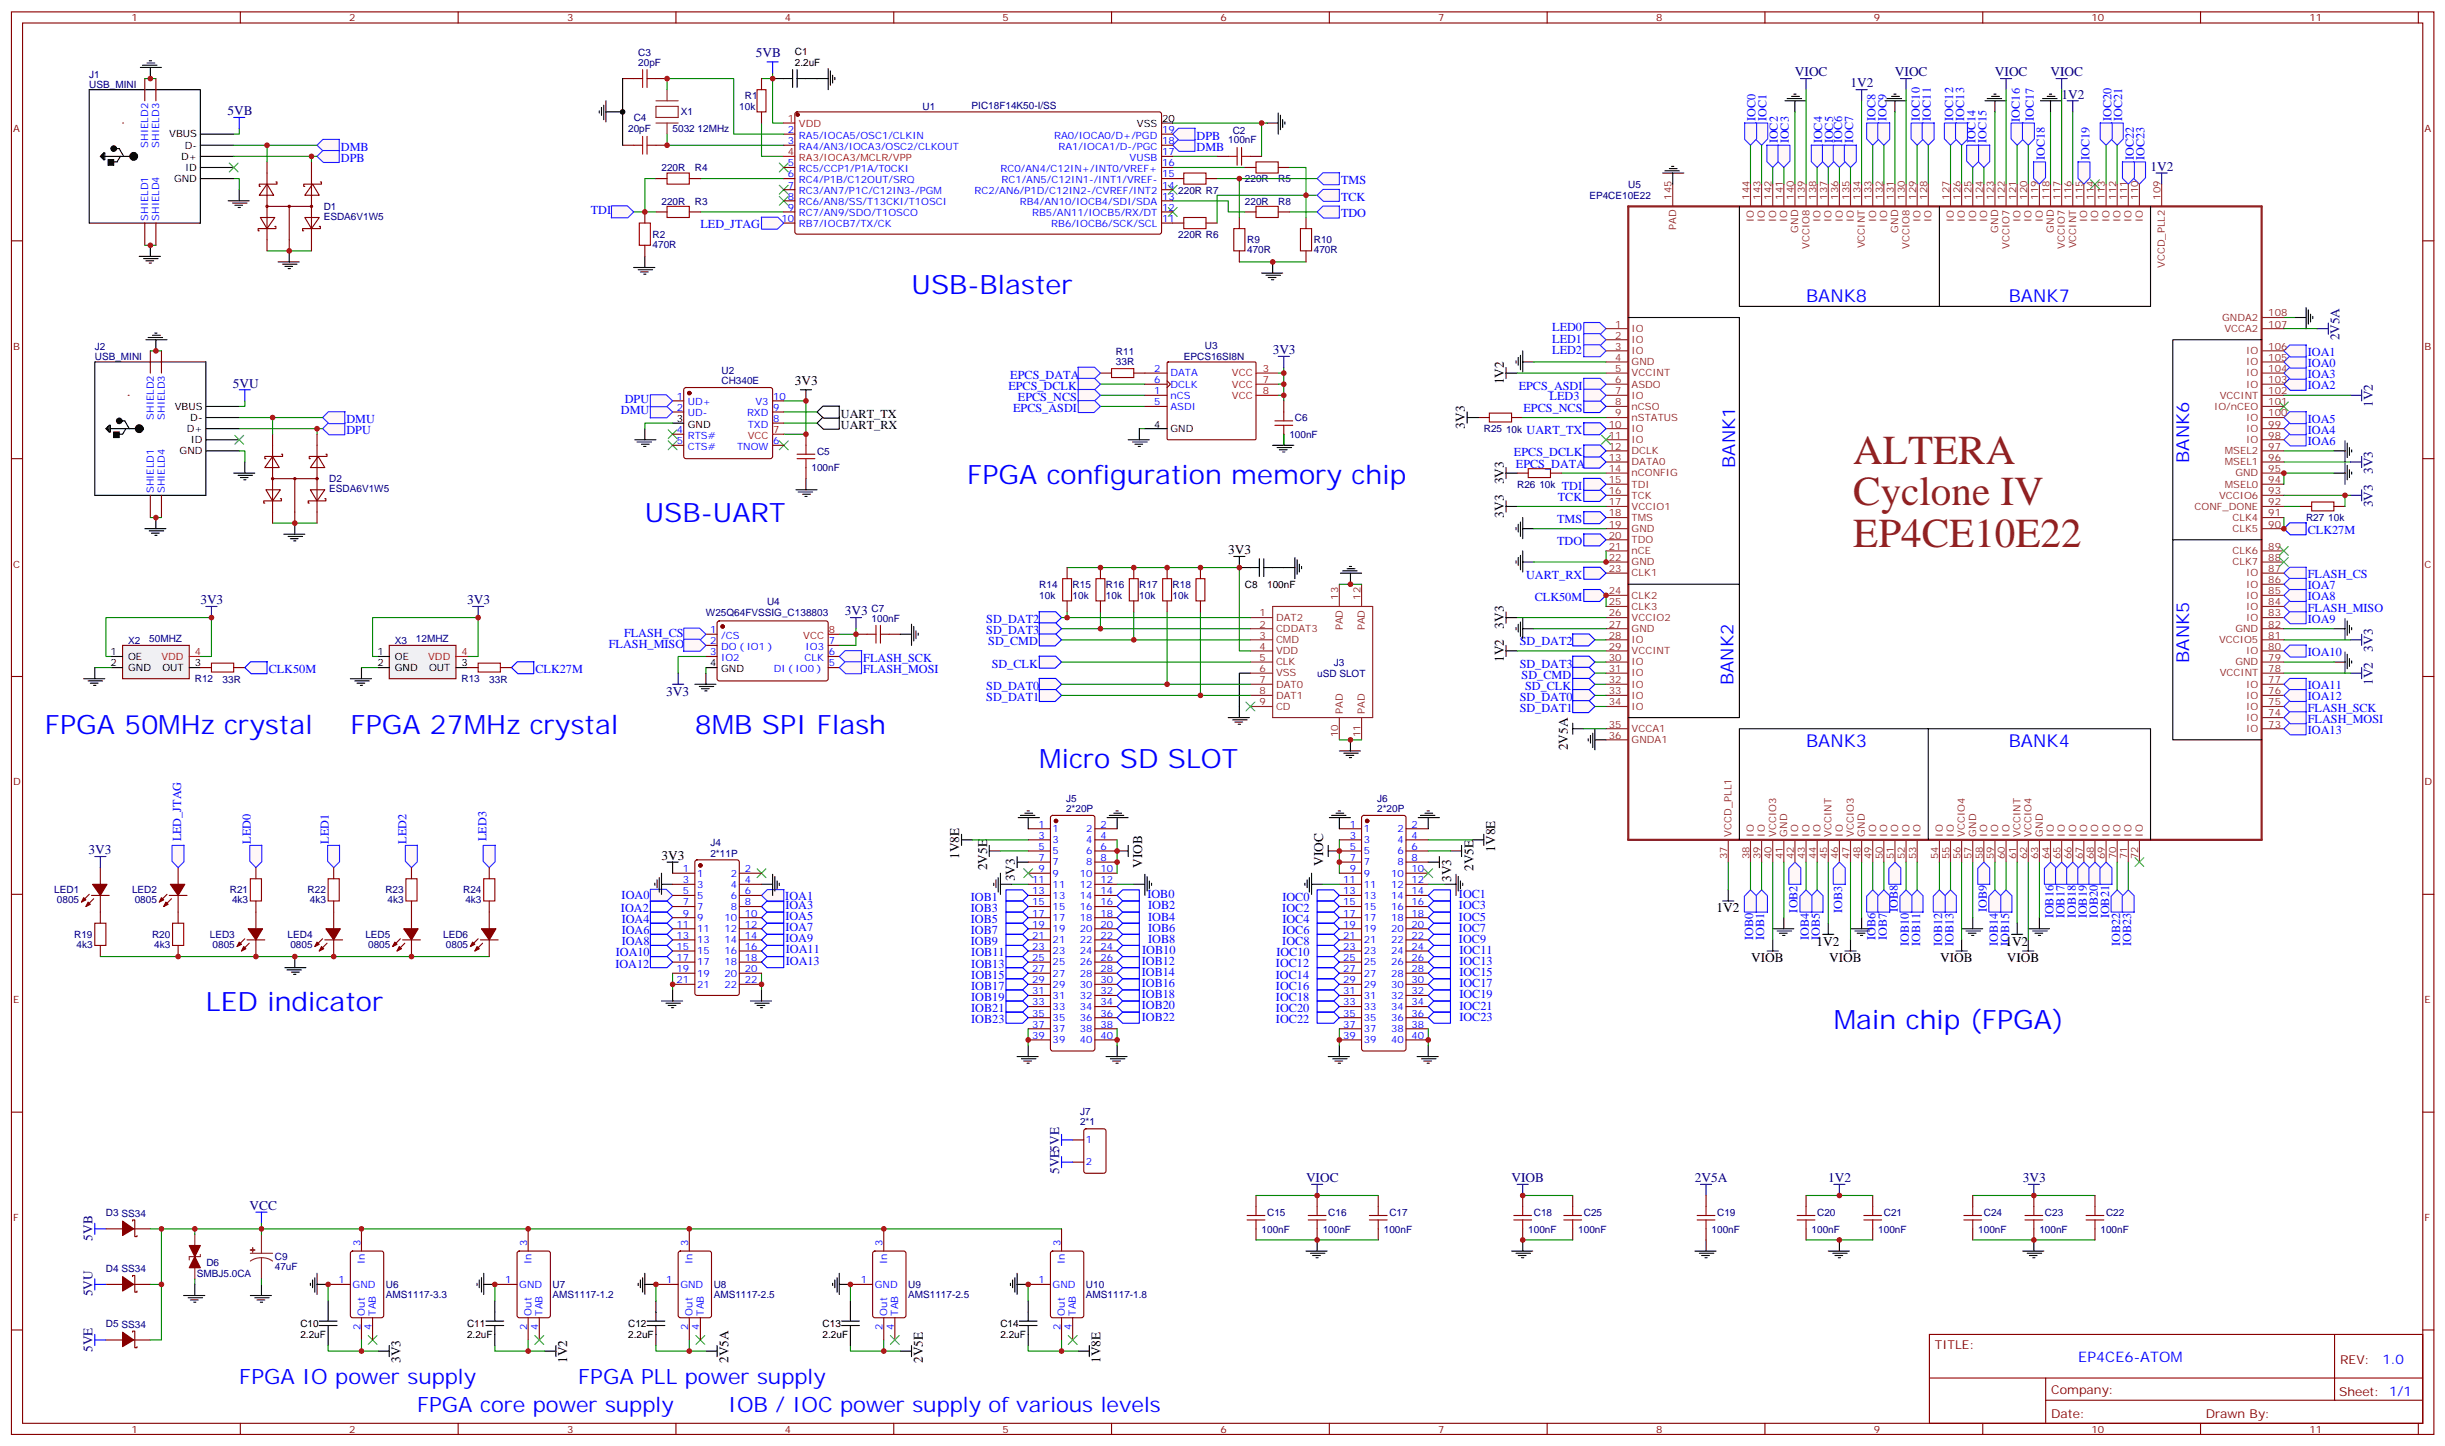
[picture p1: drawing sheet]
<svg xmlns="http://www.w3.org/2000/svg" width="776mm" height="459mm" viewBox="0 0 776 459" stroke-linecap="round" stroke-linejoin="round" font-family="sans-serif">
<defs><g id="words">
<g font-size="13.1" fill="#8d2323">
<text x="588.4" y="147.4">ALTERA</text>
<text x="588.4" y="160.4">Cyclone IV</text>
<text x="588.4" y="173.5">EP4CE10E22</text>
</g>
<g font-size="8.5" fill="#00f">
<text x="289.4" y="93.4">USB-Blaster</text>
<text x="307" y="153.7">FPGA configuration memory chip</text>
<text x="204.7" y="165.8">USB-UART</text>
<text x="14.2" y="233.1">FPGA 50MHz crystal</text>
<text x="111.2" y="233.1">FPGA 27MHz crystal</text>
<text x="220.6" y="232.8">8MB SPI Flash</text>
<text x="330" y="243.7">Micro SD SLOT</text>
<text x="65.4" y="320.9">LED indicator</text>
<text x="582.2" y="326.6">Main chip (FPGA)</text>
</g>
<g font-size="6.7" fill="#00f">
<text x="76" y="439.5">FPGA IO power supply</text>
<text x="183.6" y="439.5">FPGA PLL power supply</text>
<text x="132.4" y="448.3">FPGA core power supply</text>
<text x="231.2" y="448.3">IOB / IOC power supply of various levels</text>
</g>
<g font-size="5.6" fill="#00f">
<text x="573.4" y="95.9">BANK8</text>
<text x="637.7" y="96">BANK7</text>
<text x="550.9" y="148.5" transform="rotate(-90 550.9 148.5)">BANK1</text>
<text x="695" y="146.9" transform="rotate(-90 695 146.9)">BANK6</text>
<text x="695" y="210.4" transform="rotate(-90 695 210.4)">BANK5</text>
<text x="550.3" y="217.4" transform="rotate(-90 550.3 217.4)">BANK2</text>
<text x="573.4" y="237">BANK3</text>
<text x="637.7" y="237.1">BANK4</text>
</g>
<text font-size="4.6" fill="#00f" x="659.8" y="432.4">EP4CE6-ATOM</text>
<g font-size="4.2" fill="#000080">
<text x="240" y="18.2">5VB</text>
<text x="569.8" y="24.2">VIOC</text>
<text x="587.5" y="27.8">1V2</text>
<text x="601.6" y="24.2">VIOC</text>
<text x="633.3" y="24.2">VIOC</text>
<text x="651" y="24.2">VIOC</text>
<text x="654.5" y="31.3">1V2</text>
<text x="72.2" y="36.6">5VB</text>
<text x="682.7" y="54.2">1V2</text>
<text x="404" y="112.4">3V3</text>
<text x="742.8" y="108.1" transform="rotate(-90 742.8 108.1)">2V5A</text>
<text x="74" y="123">5VU</text>
<text x="753.3" y="129.2" transform="rotate(-90 753.3 129.2)">1V2</text>
<text x="753.4" y="150.4" transform="rotate(-90 753.4 150.4)">3V3</text>
<text x="753.4" y="161" transform="rotate(-90 753.4 161)">3V3</text>
<text x="63.6" y="191.8">3V3</text>
<text x="148.3" y="191.8">3V3</text>
<text x="268.2" y="195.3">3V3</text>
<text x="753.4" y="206.9" transform="rotate(-90 753.4 206.9)">3V3</text>
<text x="211.5" y="220.8">3V3</text>
<text x="753.3" y="217.4" transform="rotate(-90 753.3 217.4)">1V2</text>
<text x="28.1" y="271.2">3V3</text>
<text x="336.3" y="372.7" transform="rotate(-90 336.3 372.7)">5VE5VE</text>
<text x="414.6" y="375.2">VIOC</text>
<text x="479.9" y="375.2">VIOB</text>
<text x="538.1" y="375.2">2V5A</text>
<text x="580.4" y="375.2">1V2</text>
<text x="642.2" y="375.2">3V3</text>
<text x="79.2" y="384.1">VCC</text>
<text x="29.4" y="393.8" transform="rotate(-90 29.4 393.8)">5VB</text>
<text x="29.4" y="411.5" transform="rotate(-90 29.4 411.5)">5VU</text>
<text x="29.4" y="429.1" transform="rotate(-90 29.4 429.1)">5VE</text>
</g>
<g font-size="4.2">
<text x="252.3" y="122.2">3V3</text>
<text x="477.4" y="122" transform="rotate(-90 477.4 122)">1V2</text>
<text x="465.1" y="136.1" transform="rotate(-90 465.1 136.1)">3V3</text>
<text x="477.4" y="153.7" transform="rotate(-90 477.4 153.7)">3V3</text>
<text x="477.4" y="164.3" transform="rotate(-90 477.4 164.3)">3V3</text>
<text x="389.9" y="175.9">3V3</text>
<text x="477.4" y="199.6" transform="rotate(-90 477.4 199.6)">3V3</text>
<text x="477.4" y="210.1" transform="rotate(-90 477.4 210.1)">1V2</text>
<text x="497.8" y="238.1" transform="rotate(-90 497.8 238.1)">2V5A</text>
<text x="210" y="272.9">3V3</text>
<text x="304.6" y="272.7" transform="rotate(-90 304.6 272.7)">1V8E</text>
<text x="362.6" y="275.4" transform="rotate(-90 362.6 275.4)">VIOB</text>
<text x="420" y="274.9" transform="rotate(-90 420 274.9)">VIOC</text>
<text x="474.6" y="270.4" transform="rotate(-90 474.6 270.4)">1V8E</text>
<text x="313.4" y="276.2" transform="rotate(-90 313.4 276.2)">2V5E</text>
<text x="322.2" y="279.8" transform="rotate(-90 322.2 279.8)">3V3</text>
<text x="460.7" y="280" transform="rotate(-90 460.7 280)">3V3</text>
<text x="467.8" y="276.5" transform="rotate(-90 467.8 276.5)">2V5E</text>
<text x="544.9" y="289.6">1V2</text>
<text x="556" y="305.5">VIOB</text>
<text x="576.7" y="300.2">1V2</text>
<text x="580.7" y="305.5">VIOB</text>
<text x="615.9" y="305.5">VIOB</text>
<text x="636.6" y="300.2">1V2</text>
<text x="637.1" y="305.5">VIOB</text>
<text x="127.2" y="432.6" transform="rotate(-90 127.2 432.6)">3V3</text>
<text x="180.1" y="432.6" transform="rotate(-90 180.1 432.6)">1V2</text>
<text x="231.2" y="432.6" transform="rotate(-90 231.2 432.6)">2V5A</text>
<text x="293" y="432.6" transform="rotate(-90 293 432.6)">2V5E</text>
<text x="349.4" y="432.6" transform="rotate(-90 349.4 432.6)">1V8E</text>
</g>
<text font-size="4.2" fill="#00f" x="756.3" y="432.8">1.0</text>
<g font-size="3.9" fill="#00f">
<text x="557.3" y="38.5" transform="rotate(-90 557.3 38.5)">IOC0</text>
<text x="560.8" y="38.5" transform="rotate(-90 560.8 38.5)">IOC1</text>
<text x="595.4" y="38.3" transform="rotate(-90 595.4 38.3)">IOC8</text>
<text x="598.9" y="38.3" transform="rotate(-90 598.9 38.3)">IOC9</text>
<text x="609.5" y="38.3" transform="rotate(-90 609.5 38.3)">IOC10</text>
<text x="613" y="38.3" transform="rotate(-90 613 38.3)">IOC11</text>
<text x="620.1" y="38.3" transform="rotate(-90 620.1 38.3)">IOC12</text>
<text x="623.6" y="38.3" transform="rotate(-90 623.6 38.3)">IOC13</text>
<text x="641.2" y="38.6" transform="rotate(-90 641.2 38.6)">IOC16</text>
<text x="645.7" y="38.5" transform="rotate(-90 645.7 38.5)">IOC17</text>
<text x="670.4" y="38.5" transform="rotate(-90 670.4 38.5)">IOC20</text>
<text x="673.8" y="38.5" transform="rotate(-90 673.8 38.5)">IOC21</text>
<text x="108.2" y="47.9">DMB</text>
<text x="379.9" y="47.9">DMB</text>
<text x="379.9" y="44.3">DPB</text>
<text x="564.4" y="45.5" transform="rotate(-90 564.4 45.5)">IOC2</text>
<text x="567.9" y="45.5" transform="rotate(-90 567.9 45.5)">IOC3</text>
<text x="578.5" y="45.5" transform="rotate(-90 578.5 45.5)">IOC4</text>
<text x="582" y="45.5" transform="rotate(-90 582 45.5)">IOC5</text>
<text x="584.8" y="45.3" transform="rotate(-90 584.8 45.3)">IOC6</text>
<text x="588.3" y="45.3" transform="rotate(-90 588.3 45.3)">IOC7</text>
<text x="627.1" y="45.3" transform="rotate(-90 627.1 45.3)">IOC14</text>
<text x="630.6" y="45.3" transform="rotate(-90 630.6 45.3)">IOC15</text>
<text x="108.2" y="51.4">DPB</text>
<text x="649.2" y="50.9" transform="rotate(-90 649.2 50.9)">IOC18</text>
<text x="663.3" y="50.9" transform="rotate(-90 663.3 50.9)">IOC19</text>
<text x="677.4" y="50.9" transform="rotate(-90 677.4 50.9)">IOC22</text>
<text x="680.8" y="50.8" transform="rotate(-90 680.8 50.8)">IOC23</text>
<text x="425.7" y="58.5">TMS</text>
<text x="425.7" y="63.7">TCK</text>
<text x="187.5" y="68">TDI</text>
<text x="425.7" y="69">TDO</text>
<text x="222.4" y="72.4">LED_JTAG</text>
<text x="492.8" y="105.2">LED0</text>
<text x="492.8" y="108.8">LED1</text>
<text x="492.8" y="112.3">LED2</text>
<text x="732.7" y="113">IOA1</text>
<text x="732.7" y="116.5">IOA0</text>
<text x="320.1" y="123.7">EPCS_DCLK</text>
<text x="320.7" y="120.2">EPCS_DATA</text>
<text x="482.1" y="123.7">EPCS_ASDI</text>
<text x="732.7" y="123.6">IOA2</text>
<text x="732.7" y="120">IOA3</text>
<text x="197.1" y="131.5">DMU</text>
<text x="198.4" y="128">DPU</text>
<text x="321.6" y="130.8">EPCS_ASDI</text>
<text x="323.1" y="127.2">EPCS_NCS</text>
<text x="483.7" y="130.8">EPCS_NCS</text>
<text x="492" y="127.1">LED3</text>
<text x="110" y="137.8">DPU</text>
<text x="110" y="134.3">DMU</text>
<text x="484.7" y="137.8">UART_TX</text>
<text x="732.7" y="137.7">IOA4</text>
<text x="732.7" y="134.2">IOA5</text>
<text x="732.7" y="141.2">IOA6</text>
<text x="480.6" y="144.9">EPCS_DCLK</text>
<text x="481.3" y="148.4">EPCS_DATA</text>
<text x="495.8" y="155.5">TDI</text>
<text x="494.6" y="159">TCK</text>
<text x="494.3" y="166.1">TMS</text>
<text x="494.3" y="173.1">TDO</text>
<text x="732.6" y="169.6">CLK27M</text>
<text x="484.5" y="183.7">UART_RX</text>
<text x="732.7" y="183.5">FLASH_CS</text>
<text x="487.2" y="190.7">CLK50M</text>
<text x="732.7" y="187.1">IOA7</text>
<text x="732.7" y="190.6">IOA8</text>
<text x="313.1" y="197.8">SD_DAT2</text>
<text x="732.7" y="194.1">FLASH_MISO</text>
<text x="732.7" y="197.7">IOA9</text>
<text x="198.1" y="202.2">FLASH_CS</text>
<text x="313.1" y="201.3">SD_DAT3</text>
<text x="193.3" y="205.8">FLASH_MISO</text>
<text x="313.7" y="204.9">SD_CMD</text>
<text x="482.5" y="204.9">SD_DAT2</text>
<text x="732.7" y="208.2">IOA10</text>
<text x="85.3" y="213.7">CLK50M</text>
<text x="170" y="213.7">CLK27M</text>
<text x="274.1" y="210">FLASH_SCK</text>
<text x="274.1" y="213.5">FLASH_MOSI</text>
<text x="314.8" y="211.9">SD_CLK</text>
<text x="482.5" y="211.9">SD_DAT3</text>
<text x="483.1" y="215.4">SD_CMD</text>
<text x="313.1" y="219">SD_DAT0</text>
<text x="484.2" y="219">SD_CLK</text>
<text x="732.7" y="218.8">IOA11</text>
<text x="313.1" y="222.5">SD_DAT1</text>
<text x="482.5" y="222.5">SD_DAT0</text>
<text x="482.5" y="226">SD_DAT1</text>
<text x="732.7" y="225.9">FLASH_SCK</text>
<text x="732.7" y="222.3">IOA12</text>
<text x="732.7" y="232.9">IOA13</text>
<text x="732.7" y="229.4">FLASH_MOSI</text>
<text x="57.5" y="267.1" transform="rotate(-90 57.5 267.1)">LED_JTAG</text>
<text x="79.7" y="267.9" transform="rotate(-90 79.7 267.9)">LED0</text>
<text x="104.4" y="267.8" transform="rotate(-90 104.4 267.8)">LED1</text>
<text x="129.1" y="267.8" transform="rotate(-90 129.1 267.8)">LED2</text>
<text x="154.4" y="267" transform="rotate(-90 154.4 267)">LED3</text>
<text x="197.4" y="285.2">IOA0</text>
<text x="249.3" y="285.7">IOA1</text>
<text x="308.2" y="285.9">IOB1</text>
<text x="364.3" y="285">IOB0</text>
<text x="407.1" y="285.9">IOC0</text>
<text x="463.2" y="285.1">IOC1</text>
<text x="197.1" y="289.5">IOA2</text>
<text x="197.4" y="293">IOA4</text>
<text x="249.4" y="288.5">IOA3</text>
<text x="249.4" y="292.1">IOA5</text>
<text x="308.2" y="289.5">IOB3</text>
<text x="308.2" y="293">IOB5</text>
<text x="364.5" y="288.7">IOB2</text>
<text x="364.5" y="292.2">IOB4</text>
<text x="407.1" y="289.4">IOC2</text>
<text x="407.1" y="292.9">IOC4</text>
<text x="463.2" y="292.2">IOC5</text>
<text x="463.2" y="288.7">IOC3</text>
<text x="570.7" y="289.7" transform="rotate(-90 570.7 289.7)">IOB2</text>
<text x="584.8" y="289.7" transform="rotate(-90 584.8 289.7)">IOB3</text>
<text x="602.5" y="289.6" transform="rotate(-90 602.5 289.6)">IOB8</text>
<text x="630.7" y="289.6" transform="rotate(-90 630.7 289.6)">IOB9</text>
<text x="651.9" y="291.5" transform="rotate(-90 651.9 291.5)">IOB16</text>
<text x="655.4" y="291.5" transform="rotate(-90 655.4 291.5)">IOB17</text>
<text x="659" y="291.4" transform="rotate(-90 659 291.4)">IOB18</text>
<text x="662.5" y="291.5" transform="rotate(-90 662.5 291.5)">IOB19</text>
<text x="666" y="291.4" transform="rotate(-90 666 291.4)">IOB20</text>
<text x="669.6" y="291.5" transform="rotate(-90 669.6 291.5)">IOB21</text>
<text x="197.4" y="296.6">IOA6</text>
<text x="249.3" y="295.6">IOA7</text>
<text x="249.3" y="299.1">IOA9</text>
<text x="308.2" y="296.5">IOB7</text>
<text x="364.5" y="295.7">IOB6</text>
<text x="364.5" y="299.3">IOB8</text>
<text x="407.1" y="299.9">IOC8</text>
<text x="407.1" y="296.4">IOC6</text>
<text x="463.2" y="295.7">IOC7</text>
<text x="463.2" y="299.3">IOC9</text>
<text x="556.6" y="298.5" transform="rotate(-90 556.6 298.5)">IOB0</text>
<text x="560.1" y="298.5" transform="rotate(-90 560.1 298.5)">IOB1</text>
<text x="574.2" y="298.5" transform="rotate(-90 574.2 298.5)">IOB4</text>
<text x="577.7" y="298.5" transform="rotate(-90 577.7 298.5)">IOB5</text>
<text x="595.5" y="298.3" transform="rotate(-90 595.5 298.3)">IOB6</text>
<text x="599" y="298.4" transform="rotate(-90 599 298.4)">IOB7</text>
<text x="195.5" y="303.6">IOA10</text>
<text x="197.4" y="300.1">IOA8</text>
<text x="249.5" y="302.6">IOA11</text>
<text x="308.2" y="300.1">IOB9</text>
<text x="308.4" y="303.6">IOB11</text>
<text x="362.6" y="302.8">IOB10</text>
<text x="405.2" y="303.5">IOC10</text>
<text x="463.3" y="302.8">IOC11</text>
<text x="606.1" y="300.2" transform="rotate(-90 606.1 300.2)">IOB10</text>
<text x="609.6" y="300.4" transform="rotate(-90 609.6 300.4)">IOB11</text>
<text x="616.6" y="300.4" transform="rotate(-90 616.6 300.4)">IOB12</text>
<text x="620.2" y="300.2" transform="rotate(-90 620.2 300.2)">IOB13</text>
<text x="634.3" y="300.4" transform="rotate(-90 634.3 300.4)">IOB14</text>
<text x="637.8" y="300.4" transform="rotate(-90 637.8 300.4)">IOB15</text>
<text x="673.1" y="300.2" transform="rotate(-90 673.1 300.2)">IOB22</text>
<text x="676.6" y="300.4" transform="rotate(-90 676.6 300.4)">IOB23</text>
<text x="195.4" y="307.1">IOA12</text>
<text x="249.5" y="306.2">IOA13</text>
<text x="308.3" y="310.6">IOB15</text>
<text x="308.4" y="307.1">IOB13</text>
<text x="362.5" y="306.3">IOB12</text>
<text x="362.5" y="309.8">IOB14</text>
<text x="405.1" y="310.6">IOC14</text>
<text x="405.1" y="307">IOC12</text>
<text x="463.3" y="306.3">IOC13</text>
<text x="463.3" y="309.9">IOC15</text>
<text x="308.3" y="314.2">IOB17</text>
<text x="308.3" y="317.7">IOB19</text>
<text x="362.5" y="313.4">IOB16</text>
<text x="362.5" y="316.9">IOB18</text>
<text x="405.1" y="314.1">IOC16</text>
<text x="405.1" y="317.7">IOC18</text>
<text x="463.3" y="316.9">IOC19</text>
<text x="463.3" y="313.4">IOC17</text>
<text x="308.3" y="321.2">IOB21</text>
<text x="362.5" y="320.4">IOB20</text>
<text x="362.5" y="323.9">IOB22</text>
<text x="405.1" y="321.2">IOC20</text>
<text x="463.3" y="324">IOC23</text>
<text x="463.3" y="320.5">IOC21</text>
<text x="308.3" y="324.8">IOB23</text>
<text x="405.1" y="324.7">IOC22</text>
</g>
<g font-size="3.9">
<text x="267" y="136.1">UART_RX</text>
<text x="267" y="132.5">UART_TX</text>
</g>
<g font-size="3.9" fill="#800">
<text x="614.3" y="428.2">TITLE:</text>
<text x="742.9" y="432.8">REV:</text>
<text x="651.2" y="442.4">Company:</text>
<text x="742.6" y="443">Sheet: 1/1</text>
<text x="651.2" y="450">Date:</text>
<text x="700.2" y="450.1">Drawn By:</text>
</g>
<g font-size="3.2" fill="#800">
<text x="41.7" y="6.8">1</text>
<text x="110.9" y="6.8">2</text>
<text x="180" y="6.8">3</text>
<text x="249.2" y="6.8">4</text>
<text x="318.3" y="6.8">5</text>
<text x="387.5" y="6.8">6</text>
<text x="456.6" y="6.8">7</text>
<text x="525.7" y="6.8">8</text>
<text x="594.9" y="6.8">9</text>
<text x="664" y="6.8">10</text>
<text x="733.2" y="6.8">11</text>
<text x="4.2" y="41.9">A</text>
<text x="769.7" y="41.9">A</text>
<text x="4.2" y="111">B</text>
<text x="769.7" y="111">B</text>
<text x="4.2" y="180.2">C</text>
<text x="769.7" y="180.2">C</text>
<text x="4.2" y="249.3">D</text>
<text x="769.7" y="249.3">D</text>
<text x="4.2" y="318.5">E</text>
<text x="769.7" y="318.5">E</text>
<text x="4.2" y="387.6">F</text>
<text x="769.7" y="387.6">F</text>
<text x="41.7" y="454.8">1</text>
<text x="110.9" y="454.8">2</text>
<text x="180" y="454.8">3</text>
<text x="249.2" y="454.8">4</text>
<text x="318.3" y="454.8">5</text>
<text x="387.5" y="454.8">6</text>
<text x="456.6" y="454.8">7</text>
<text x="525.7" y="454.8">8</text>
<text x="594.9" y="454.8">9</text>
<text x="664" y="454.8">10</text>
<text x="733.2" y="454.8">11</text>
</g>
<g font-size="3.2" fill="#000080">
<text x="202.6" y="17.9">C3</text>
<text x="202.6" y="21.1">20pF</text>
<text x="28.3" y="27.9">USB_MINI</text>
<text x="28.3" y="24.7">J1</text>
<text x="234.7" y="35">10k</text>
<text x="236.5" y="31.4">R1</text>
<text x="292.9" y="35">U1</text>
<text x="308.4" y="34.5">PIC18F14K50-I/SS</text>
<text x="201.2" y="38.5">C4</text>
<text x="216.1" y="36.6">X1</text>
<text x="199.4" y="42">20pF</text>
<text x="213.5" y="42">5032 12MHz</text>
<text x="389.9" y="45.5">100nF</text>
<text x="391.4" y="42.5">C2</text>
<text x="210" y="54.4">220R</text>
<text x="220.6" y="54.4">R4</text>
<text x="395.2" y="57.9">220R</text>
<text x="405.8" y="57.9">R5</text>
<text x="516.9" y="59.7">U5</text>
<text x="210" y="65">220R</text>
<text x="220.6" y="65">R3</text>
<text x="374.1" y="61.4">220R R7</text>
<text x="395.2" y="65">220R</text>
<text x="405.8" y="65">R8</text>
<text x="504.6" y="63.2">EP4CE10E22</text>
<text x="102.8" y="69.9">ESDA6V1W5</text>
<text x="102.8" y="66.7">D1</text>
<text x="207.2" y="75.5">R2</text>
<text x="374.1" y="75.5">220R R6</text>
<text x="395.9" y="77.2">R9</text>
<text x="417.1" y="77.2">R10</text>
<text x="207.2" y="78.7">470R</text>
<text x="395.9" y="80.4">470R</text>
<text x="417.1" y="80.4">470R</text>
<text x="30.1" y="111.2">J2</text>
<text x="354.3" y="112.8">R11</text>
<text x="382.5" y="110.7">U3</text>
<text x="30.1" y="114.3">USB_MINI</text>
<text x="229.1" y="118.7">U2</text>
<text x="354.3" y="116">33R</text>
<text x="375.8" y="114.3">EPCS16SI8N</text>
<text x="229.1" y="121.9">CH340E</text>
<text x="411.1" y="133.7">C6</text>
<text x="471.1" y="137.3">R25</text>
<text x="478.1" y="137.3">10k</text>
<text x="409.3" y="139">100nF</text>
<text x="257.6" y="149.6">100nF</text>
<text x="259.4" y="144.3">C5</text>
<text x="104.5" y="153.1">D2</text>
<text x="481.7" y="154.9">R26</text>
<text x="488.7" y="155">10k</text>
<text x="104.5" y="156.3">ESDA6V1W5</text>
<text x="732.1" y="165.5">R27</text>
<text x="739.2" y="165.5">10k</text>
<text x="243.5" y="192">U4</text>
<text x="330" y="190.2">10k</text>
<text x="330" y="186.7">R14</text>
<text x="340.5" y="190.2">10k</text>
<text x="340.5" y="186.7">R15</text>
<text x="351.1" y="190.2">10k</text>
<text x="351.1" y="186.7">R16</text>
<text x="361.7" y="190.2">10k</text>
<text x="361.7" y="186.7">R17</text>
<text x="372.3" y="190.2">10k</text>
<text x="372.3" y="186.7">R18</text>
<text x="224.1" y="195.5">W25Q64FVSSIG_C138803</text>
<text x="276.7" y="197.4">100nF</text>
<text x="276.7" y="194.2">C7</text>
<text x="47.4" y="203.8">50MHZ</text>
<text x="132.1" y="203.8">12MHZ</text>
<text x="40.7" y="204.3">X2</text>
<text x="125.3" y="204.3">X3</text>
<text x="418.1" y="214.9">uSD SLOT</text>
<text x="423.4" y="211.4">J3</text>
<text x="61.8" y="216.6">R12</text>
<text x="70.7" y="216.6">33R</text>
<text x="146.5" y="216.6">R13</text>
<text x="155.3" y="216.6">33R</text>
<text x="338.4" y="257.8">2*20P</text>
<text x="338.4" y="254.6">J5</text>
<text x="437.2" y="257.8">2*20P</text>
<text x="437.2" y="254.6">J6</text>
<text x="225.5" y="268.7">J4</text>
<text x="225.5" y="271.9">2*11P</text>
<text x="17.2" y="283.6">LED1</text>
<text x="18.1" y="286.8">0805</text>
<text x="41.9" y="283.6">LED2</text>
<text x="42.8" y="286.8">0805</text>
<text x="73" y="283.6">R21</text>
<text x="73.7" y="286.8">4k3</text>
<text x="97.6" y="283.6">R22</text>
<text x="98.4" y="286.8">4k3</text>
<text x="122.3" y="283.6">R23</text>
<text x="123" y="286.8">4k3</text>
<text x="147" y="283.6">R24</text>
<text x="147.7" y="286.8">4k3</text>
<text x="23.6" y="297.7">R19</text>
<text x="48.3" y="297.7">R20</text>
<text x="66.6" y="297.7">LED3</text>
<text x="91.3" y="297.7">LED4</text>
<text x="116" y="297.7">LED5</text>
<text x="140.7" y="297.7">LED6</text>
<text x="24.3" y="300.9">4k3</text>
<text x="49" y="300.9">4k3</text>
<text x="67.5" y="300.9">0805</text>
<text x="92.2" y="300.9">0805</text>
<text x="116.9" y="300.9">0805</text>
<text x="141.6" y="300.9">0805</text>
<text x="342.9" y="353.9">J7</text>
<text x="342.9" y="357.3">2*1</text>
<text x="33.6" y="386">D3 SS34</text>
<text x="402.3" y="386">C15</text>
<text x="421.7" y="386">C16</text>
<text x="441.1" y="386">C17</text>
<text x="486.9" y="386">C18</text>
<text x="502.8" y="386">C25</text>
<text x="545.1" y="386">C19</text>
<text x="576.9" y="386">C20</text>
<text x="598.1" y="386">C21</text>
<text x="629.8" y="386">C24</text>
<text x="649.2" y="386">C23</text>
<text x="668.6" y="386">C22</text>
<text x="400.5" y="391.3">100nF</text>
<text x="419.9" y="391.3">100nF</text>
<text x="439.3" y="391.3">100nF</text>
<text x="485.2" y="391.3">100nF</text>
<text x="501.1" y="391.3">100nF</text>
<text x="543.4" y="391.3">100nF</text>
<text x="575.1" y="391.3">100nF</text>
<text x="596.3" y="391.3">100nF</text>
<text x="628.1" y="391.3">100nF</text>
<text x="647.5" y="391.3">100nF</text>
<text x="666.9" y="391.3">100nF</text>
<text x="65.5" y="401.9">D6</text>
<text x="87.2" y="400.1">C9</text>
<text x="33.6" y="403.6">D4 SS34</text>
<text x="62.5" y="405.4">SMBJ5.0CA</text>
<text x="87.2" y="403.2">47uF</text>
<text x="122.5" y="412">AMS1117-3.3</text>
<text x="122.5" y="408.9">U6</text>
<text x="175.4" y="412">AMS1117-1.2</text>
<text x="175.4" y="408.9">U7</text>
<text x="226.6" y="412">AMS1117-2.5</text>
<text x="226.6" y="408.9">U8</text>
<text x="288.3" y="412">AMS1117-2.5</text>
<text x="288.3" y="408.9">U9</text>
<text x="344.8" y="412">AMS1117-1.8</text>
<text x="344.8" y="408.9">U10</text>
<text x="33.6" y="421.3">D5 SS34</text>
</g>
<g font-size="3.2">
<text x="252.3" y="17.4">C1</text>
<text x="252.3" y="20.9">2.2uF</text>
<text x="360.9" y="40.5">VSS</text>
<text x="368.9" y="38.7">20</text>
<text x="53.7" y="43.6">VBUS</text>
<text x="58.7" y="47.2">D-</text>
<text x="57.5" y="50.7">D+</text>
<text x="55.3" y="57.7">GND</text>
<text x="58.8" y="54.2">ID</text>
<text x="55.5" y="130.1">VBUS</text>
<text x="59.3" y="137.1">D+</text>
<text x="60.4" y="133.6">D-</text>
<text x="214.9" y="133.9">3</text>
<text x="218.4" y="135.7">GND</text>
<text x="366.4" y="135.7">4</text>
<text x="371.6" y="137.1">GND</text>
<text x="60.5" y="140.7">ID</text>
<text x="57" y="144.2">GND</text>
<text x="395.2" y="186.7">C8</text>
<text x="402.3" y="186.7">100nF</text>
<text x="35.1" y="208">1</text>
<text x="40.7" y="209.4">OE</text>
<text x="119.8" y="208">1</text>
<text x="125.3" y="209.4">OE</text>
<text x="35.1" y="211.6">2</text>
<text x="40.7" y="213">GND</text>
<text x="51.5" y="213">OUT</text>
<text x="61.8" y="211.6">3</text>
<text x="119.8" y="211.6">2</text>
<text x="125.3" y="213">GND</text>
<text x="136.2" y="213">OUT</text>
<text x="146.5" y="211.6">3</text>
<text x="225.5" y="211.6">4</text>
<text x="229" y="213.3">GND</text>
<text x="95.4" y="424.8">2.2uF</text>
<text x="95.4" y="421.3">C10</text>
<text x="148.3" y="424.8">2.2uF</text>
<text x="148.3" y="421.3">C11</text>
<text x="199.4" y="424.8">2.2uF</text>
<text x="199.4" y="421.3">C12</text>
<text x="261.2" y="424.8">2.2uF</text>
<text x="261.2" y="421.3">C13</text>
<text x="317.6" y="424.8">2.2uF</text>
<text x="317.6" y="421.3">C14</text>
</g>
<g font-size="3.2" fill="#f00">
<text x="250.1" y="38.7">1</text>
<text x="253.6" y="40.5">VDD</text>
<text x="250.1" y="49.3">4</text>
<text x="253.6" y="51">RA3/IOCA3/MCLR/VPP</text>
<text x="391.1" y="119.5">VCC</text>
<text x="400.9" y="118.1">3</text>
<text x="391.1" y="123">VCC</text>
<text x="400.9" y="121.6">7</text>
<text x="400.9" y="125.1">8</text>
<text x="391.1" y="126.5">VCC</text>
<text x="245.5" y="137.5">7</text>
<text x="237.4" y="139.2">VCC</text>
<text x="255" y="202.7">VCC</text>
<text x="263.1" y="201">8</text>
<text x="51.3" y="209.4">VDD</text>
<text x="61.8" y="208">4</text>
<text x="135.9" y="209.4">VDD</text>
<text x="146.5" y="208">4</text>
</g>
<g font-size="3.2" fill="#00f">
<text x="47" y="46.8" transform="rotate(-90 47 46.8)">SHIELD2</text>
<text x="50.6" y="46.8" transform="rotate(-90 50.6 46.8)">SHIELD3</text>
<text x="250.1" y="42.2">2</text>
<text x="250.1" y="45.8">3</text>
<text x="253.6" y="44">RA5/IOCA5/OSC1/CLKIN</text>
<text x="253.6" y="47.5">RA4/AN3/IOCA3/OSC2/CLKOUT</text>
<text x="334.6" y="44">RA0/IOCA0/D+/PGD</text>
<text x="336" y="47.5">RA1/IOCA1/D-/PGC</text>
<text x="368.9" y="45.8">18</text>
<text x="368.9" y="42.2">19</text>
<text x="250.1" y="52.8">5</text>
<text x="358.6" y="51">VUSB</text>
<text x="368.9" y="52.8">16</text>
<text x="368.9" y="49.3">17</text>
<text x="250.1" y="56.3">6</text>
<text x="250.1" y="59.9">7</text>
<text x="253.6" y="54.6">RC5/CCP1/P1A/T0CKI</text>
<text x="253.6" y="58.1">RC4/P1B/C12OUT/SRQ</text>
<text x="317.7" y="54.6">RC0/AN4/C12IN+/INT0/VREF+</text>
<text x="317.9" y="58.1">RC1/AN5/C12IN1-/INT1/VREF-</text>
<text x="368.9" y="59.9">14</text>
<text x="368.9" y="56.3">15</text>
<text x="250.1" y="63.4">8</text>
<text x="253.6" y="61.6">RC3/AN7/P1C/C12IN3-/PGM</text>
<text x="253.6" y="65.2">RC6/AN8/SS/T13CKI/T1OSCI</text>
<text x="309.4" y="61.6">RC2/AN6/P1D/C12IN2-/CVREF/INT2</text>
<text x="323.7" y="65.2">RB4/AN10/IOCB4/SDI/SDA</text>
<text x="368.9" y="63.4">13</text>
<text x="47" y="70.1" transform="rotate(-90 47 70.1)">SHIELD1</text>
<text x="50.6" y="70.1" transform="rotate(-90 50.6 70.1)">SHIELD4</text>
<text x="248.1" y="70.4">10</text>
<text x="250.1" y="66.9">9</text>
<text x="253.6" y="68.7">RC7/AN9/SDO/T1OSCO</text>
<text x="327.7" y="68.7">RB5/AN11/IOCB5/RX/DT</text>
<text x="368.9" y="70.4">11</text>
<text x="368.9" y="66.9">12</text>
<text x="253.6" y="72.2">RB7/IOCB7/TX/CK</text>
<text x="333.8" y="72.2">RB6/IOCB6/SCK/SCL</text>
<text x="366.4" y="118.1">2</text>
<text x="371.6" y="119.5">DATA</text>
<text x="366.4" y="125.1">1</text>
<text x="366.4" y="121.6">6</text>
<text x="371.6" y="123">DCLK</text>
<text x="214.9" y="126.9">1</text>
<text x="214.9" y="130.4">2</text>
<text x="218.4" y="128.7">UD+</text>
<text x="239.8" y="128.7">V3</text>
<text x="245.5" y="130.4">9</text>
<text x="245.5" y="126.9">10</text>
<text x="366.4" y="128.7">5</text>
<text x="371.6" y="126.5">nCS</text>
<text x="371.6" y="130.1">ASDI</text>
<text x="48.8" y="133.3" transform="rotate(-90 48.8 133.3)">SHIELD2</text>
<text x="52.3" y="133.3" transform="rotate(-90 52.3 133.3)">SHIELD3</text>
<text x="214.9" y="137.5">4</text>
<text x="218.4" y="132.2">UD-</text>
<text x="237.2" y="132.2">RXD</text>
<text x="237.4" y="135.7">TXD</text>
<text x="245.5" y="133.9">8</text>
<text x="214.9" y="141">5</text>
<text x="218.4" y="139.2">RTS#</text>
<text x="218.4" y="142.8">CTS#</text>
<text x="234" y="142.8">TNOW</text>
<text x="245.5" y="141">6</text>
<text x="48.8" y="156.5" transform="rotate(-90 48.8 156.5)">SHIELD1</text>
<text x="52.3" y="156.5" transform="rotate(-90 52.3 156.5)">SHIELD4</text>
<text x="225.5" y="201">1</text>
<text x="229" y="202.7">/CS</text>
<text x="225.5" y="204.5">2</text>
<text x="225.5" y="208">3</text>
<text x="229" y="206.3">DO（IO1）</text>
<text x="229" y="209.8">IO2</text>
<text x="255.4" y="209.8">CLK</text>
<text x="255.8" y="206.3">IO3</text>
<text x="263.1" y="208">6</text>
<text x="263.1" y="204.5">7</text>
<text x="245.6" y="213.3">DI（IO0）</text>
<text x="263.1" y="211.6">5</text>
<text x="329.7" y="262.7">1</text>
<text x="349.4" y="262.7">2</text>
<text x="428.5" y="262.7">1</text>
<text x="448.1" y="262.7">2</text>
<text x="329.7" y="266.2">3</text>
<text x="329.7" y="269.8">5</text>
<text x="334.2" y="264.1">1</text>
<text x="334.2" y="267.7">3</text>
<text x="344.9" y="264.1">2</text>
<text x="344.9" y="267.7">4</text>
<text x="349.4" y="266.2">4</text>
<text x="349.4" y="269.8">6</text>
<text x="428.5" y="266.2">3</text>
<text x="428.5" y="269.8">5</text>
<text x="433" y="264.1">1</text>
<text x="433" y="267.7">3</text>
<text x="443.6" y="264.1">2</text>
<text x="443.6" y="267.7">4</text>
<text x="448.1" y="266.2">4</text>
<text x="448.1" y="269.8">6</text>
<text x="329.7" y="273.3">7</text>
<text x="334.2" y="271.2">5</text>
<text x="334.2" y="274.7">7</text>
<text x="344.9" y="271.2">6</text>
<text x="344.9" y="274.7">8</text>
<text x="349.4" y="273.3">8</text>
<text x="428.5" y="273.3">7</text>
<text x="433" y="271.2">5</text>
<text x="433" y="274.7">7</text>
<text x="443.6" y="271.2">6</text>
<text x="443.6" y="274.7">8</text>
<text x="448.1" y="273.3">8</text>
<text x="216.8" y="276.8">1</text>
<text x="216.8" y="280.4">3</text>
<text x="221.3" y="278.2">1</text>
<text x="221.3" y="281.8">3</text>
<text x="232" y="278.2">2</text>
<text x="232" y="281.8">4</text>
<text x="236.5" y="276.8">2</text>
<text x="236.5" y="280.4">4</text>
<text x="327.7" y="280.4">11</text>
<text x="329.7" y="276.8">9</text>
<text x="334.2" y="278.2">9</text>
<text x="334.2" y="281.8">11</text>
<text x="342.9" y="278.2">10</text>
<text x="342.9" y="281.8">12</text>
<text x="349.4" y="276.8">10</text>
<text x="349.4" y="280.4">12</text>
<text x="426.5" y="280.4">11</text>
<text x="428.5" y="276.8">9</text>
<text x="433" y="278.2">9</text>
<text x="433" y="281.8">11</text>
<text x="441.6" y="278.2">10</text>
<text x="441.6" y="281.8">12</text>
<text x="448.1" y="276.8">10</text>
<text x="448.1" y="280.4">12</text>
<text x="216.8" y="283.9">5</text>
<text x="216.8" y="287.4">7</text>
<text x="221.3" y="285.3">5</text>
<text x="232" y="285.3">6</text>
<text x="236.5" y="283.9">6</text>
<text x="236.5" y="287.4">8</text>
<text x="327.7" y="283.9">13</text>
<text x="327.7" y="287.4">15</text>
<text x="334.2" y="285.3">13</text>
<text x="342.9" y="285.3">14</text>
<text x="349.4" y="283.9">14</text>
<text x="349.4" y="287.4">16</text>
<text x="426.5" y="283.9">13</text>
<text x="426.5" y="287.4">15</text>
<text x="433" y="285.3">13</text>
<text x="441.6" y="285.3">14</text>
<text x="448.1" y="283.9">14</text>
<text x="448.1" y="287.4">16</text>
<text x="216.8" y="290.9">9</text>
<text x="221.3" y="288.8">7</text>
<text x="221.3" y="292.3">9</text>
<text x="230" y="292.3">10</text>
<text x="232" y="288.8">8</text>
<text x="236.5" y="290.9">10</text>
<text x="327.7" y="290.9">17</text>
<text x="334.2" y="288.8">15</text>
<text x="334.2" y="292.3">17</text>
<text x="342.9" y="288.8">16</text>
<text x="342.9" y="292.3">18</text>
<text x="349.4" y="290.9">18</text>
<text x="426.5" y="290.9">17</text>
<text x="433" y="288.8">15</text>
<text x="433" y="292.3">17</text>
<text x="441.6" y="288.8">16</text>
<text x="441.6" y="292.3">18</text>
<text x="448.1" y="290.9">18</text>
<text x="214.8" y="294.5">11</text>
<text x="214.8" y="298">13</text>
<text x="221.3" y="295.9">11</text>
<text x="221.3" y="299.4">13</text>
<text x="230" y="295.9">12</text>
<text x="230" y="299.4">14</text>
<text x="236.5" y="294.5">12</text>
<text x="236.5" y="298">14</text>
<text x="327.7" y="294.5">19</text>
<text x="327.7" y="298">21</text>
<text x="334.2" y="295.9">19</text>
<text x="334.2" y="299.4">21</text>
<text x="342.9" y="295.9">20</text>
<text x="342.9" y="299.4">22</text>
<text x="349.4" y="294.5">20</text>
<text x="349.4" y="298">22</text>
<text x="426.5" y="294.5">19</text>
<text x="426.5" y="298">21</text>
<text x="433" y="295.9">19</text>
<text x="433" y="299.4">21</text>
<text x="441.6" y="295.9">20</text>
<text x="441.6" y="299.4">22</text>
<text x="448.1" y="294.5">20</text>
<text x="448.1" y="298">22</text>
<text x="214.8" y="301.5">15</text>
<text x="214.8" y="305">17</text>
<text x="221.3" y="302.9">15</text>
<text x="230" y="302.9">16</text>
<text x="236.5" y="301.5">16</text>
<text x="236.5" y="305">18</text>
<text x="327.7" y="301.5">23</text>
<text x="327.7" y="305">25</text>
<text x="334.2" y="302.9">23</text>
<text x="342.9" y="302.9">24</text>
<text x="349.4" y="301.5">24</text>
<text x="349.4" y="305">26</text>
<text x="426.5" y="301.5">23</text>
<text x="426.5" y="305">25</text>
<text x="433" y="302.9">23</text>
<text x="441.6" y="302.9">24</text>
<text x="448.1" y="301.5">24</text>
<text x="448.1" y="305">26</text>
<text x="214.8" y="308.6">19</text>
<text x="221.3" y="306.5">17</text>
<text x="221.3" y="310">19</text>
<text x="230" y="306.5">18</text>
<text x="230" y="310">20</text>
<text x="236.5" y="308.6">20</text>
<text x="327.7" y="308.6">27</text>
<text x="334.2" y="306.5">25</text>
<text x="334.2" y="310">27</text>
<text x="342.9" y="306.5">26</text>
<text x="342.9" y="310">28</text>
<text x="349.4" y="308.6">28</text>
<text x="426.5" y="308.6">27</text>
<text x="433" y="306.5">25</text>
<text x="433" y="310">27</text>
<text x="441.6" y="306.5">26</text>
<text x="441.6" y="310">28</text>
<text x="448.1" y="308.6">28</text>
<text x="214.8" y="312.1">21</text>
<text x="221.3" y="313.5">21</text>
<text x="230" y="313.5">22</text>
<text x="236.5" y="312.1">22</text>
<text x="327.7" y="312.1">29</text>
<text x="327.7" y="315.6">31</text>
<text x="334.2" y="313.5">29</text>
<text x="334.2" y="317">31</text>
<text x="342.9" y="313.5">30</text>
<text x="342.9" y="317">32</text>
<text x="349.4" y="312.1">30</text>
<text x="349.4" y="315.6">32</text>
<text x="426.5" y="312.1">29</text>
<text x="426.5" y="315.6">31</text>
<text x="433" y="313.5">29</text>
<text x="433" y="317">31</text>
<text x="441.6" y="313.5">30</text>
<text x="441.6" y="317">32</text>
<text x="448.1" y="312.1">30</text>
<text x="448.1" y="315.6">32</text>
<text x="327.7" y="319.2">33</text>
<text x="327.7" y="322.7">35</text>
<text x="334.2" y="320.6">33</text>
<text x="342.9" y="320.6">34</text>
<text x="349.4" y="319.2">34</text>
<text x="349.4" y="322.7">36</text>
<text x="426.5" y="319.2">33</text>
<text x="426.5" y="322.7">35</text>
<text x="433" y="320.6">33</text>
<text x="441.6" y="320.6">34</text>
<text x="448.1" y="319.2">34</text>
<text x="448.1" y="322.7">36</text>
<text x="327.7" y="326.2">37</text>
<text x="327.7" y="329.7">39</text>
<text x="334.2" y="324.1">35</text>
<text x="334.2" y="327.6">37</text>
<text x="342.9" y="324.1">36</text>
<text x="342.9" y="327.6">38</text>
<text x="349.4" y="326.2">38</text>
<text x="349.4" y="329.7">40</text>
<text x="426.5" y="326.2">37</text>
<text x="426.5" y="329.7">39</text>
<text x="433" y="324.1">35</text>
<text x="433" y="327.6">37</text>
<text x="441.6" y="324.1">36</text>
<text x="441.6" y="327.6">38</text>
<text x="448.1" y="326.2">38</text>
<text x="448.1" y="329.7">40</text>
<text x="334.2" y="331.2">39</text>
<text x="342.9" y="331.2">40</text>
<text x="433" y="331.2">39</text>
<text x="441.6" y="331.2">40</text>
<text x="344.8" y="362.9">1</text>
<text x="344.8" y="370">2</text>
<text x="114.4" y="395.4" transform="rotate(-90 114.4 395.4)">3</text>
<text x="167.3" y="395.4" transform="rotate(-90 167.3 395.4)">3</text>
<text x="218.5" y="395.4" transform="rotate(-90 218.5 395.4)">3</text>
<text x="280.2" y="395.4" transform="rotate(-90 280.2 395.4)">3</text>
<text x="336.7" y="395.4" transform="rotate(-90 336.7 395.4)">3</text>
<text x="115.8" y="401.2" transform="rotate(-90 115.8 401.2)">In</text>
<text x="168.7" y="401.2" transform="rotate(-90 168.7 401.2)">In</text>
<text x="219.9" y="401.2" transform="rotate(-90 219.9 401.2)">In</text>
<text x="281.6" y="401.2" transform="rotate(-90 281.6 401.2)">In</text>
<text x="338.1" y="401.2" transform="rotate(-90 338.1 401.2)">In</text>
<text x="107.5" y="407.4">1</text>
<text x="160.4" y="407.4">1</text>
<text x="211.5" y="407.4">1</text>
<text x="273.3" y="407.4">1</text>
<text x="329.7" y="407.4">1</text>
<text x="111.9" y="408.8">GND</text>
<text x="164.9" y="408.8">GND</text>
<text x="216" y="408.8">GND</text>
<text x="277.7" y="408.8">GND</text>
<text x="334.2" y="408.8">GND</text>
<text x="115.8" y="417.6" transform="rotate(-90 115.8 417.6)">Out</text>
<text x="119.3" y="417.6" transform="rotate(-90 119.3 417.6)">TAB</text>
<text x="168.7" y="417.6" transform="rotate(-90 168.7 417.6)">Out</text>
<text x="172.3" y="417.6" transform="rotate(-90 172.3 417.6)">TAB</text>
<text x="219.9" y="417.6" transform="rotate(-90 219.9 417.6)">Out</text>
<text x="223.4" y="417.6" transform="rotate(-90 223.4 417.6)">TAB</text>
<text x="281.6" y="417.6" transform="rotate(-90 281.6 417.6)">Out</text>
<text x="285.2" y="417.6" transform="rotate(-90 285.2 417.6)">TAB</text>
<text x="338.1" y="417.6" transform="rotate(-90 338.1 417.6)">Out</text>
<text x="341.6" y="417.6" transform="rotate(-90 341.6 417.6)">TAB</text>
<text x="114.4" y="422.1" transform="rotate(-90 114.4 422.1)">2</text>
<text x="117.9" y="422.1" transform="rotate(-90 117.9 422.1)">4</text>
<text x="167.3" y="422.1" transform="rotate(-90 167.3 422.1)">2</text>
<text x="170.9" y="422.1" transform="rotate(-90 170.9 422.1)">4</text>
<text x="218.5" y="422.1" transform="rotate(-90 218.5 422.1)">2</text>
<text x="222" y="422.1" transform="rotate(-90 222 422.1)">4</text>
<text x="280.2" y="422.1" transform="rotate(-90 280.2 422.1)">2</text>
<text x="283.7" y="422.1" transform="rotate(-90 283.7 422.1)">4</text>
<text x="336.7" y="422.1" transform="rotate(-90 336.7 422.1)">2</text>
<text x="340.2" y="422.1" transform="rotate(-90 340.2 422.1)">4</text>
</g>
<g font-size="3.2" fill="#8d2323">
<text x="530.7" y="63.4" transform="rotate(-90 530.7 63.4)">145</text>
<text x="555.4" y="63.4" transform="rotate(-90 555.4 63.4)">144</text>
<text x="558.9" y="63.4" transform="rotate(-90 558.9 63.4)">143</text>
<text x="562.4" y="63.4" transform="rotate(-90 562.4 63.4)">142</text>
<text x="566" y="63.4" transform="rotate(-90 566 63.4)">141</text>
<text x="569.5" y="63.4" transform="rotate(-90 569.5 63.4)">140</text>
<text x="573" y="63.4" transform="rotate(-90 573 63.4)">139</text>
<text x="576.5" y="63.4" transform="rotate(-90 576.5 63.4)">138</text>
<text x="580.1" y="63.4" transform="rotate(-90 580.1 63.4)">137</text>
<text x="583.6" y="63.4" transform="rotate(-90 583.6 63.4)">136</text>
<text x="587.1" y="63.4" transform="rotate(-90 587.1 63.4)">135</text>
<text x="590.7" y="63.4" transform="rotate(-90 590.7 63.4)">134</text>
<text x="594.2" y="63.4" transform="rotate(-90 594.2 63.4)">133</text>
<text x="597.7" y="63.4" transform="rotate(-90 597.7 63.4)">132</text>
<text x="601.2" y="63.4" transform="rotate(-90 601.2 63.4)">131</text>
<text x="604.8" y="63.4" transform="rotate(-90 604.8 63.4)">130</text>
<text x="608.3" y="63.4" transform="rotate(-90 608.3 63.4)">129</text>
<text x="611.8" y="63.4" transform="rotate(-90 611.8 63.4)">128</text>
<text x="618.9" y="63.4" transform="rotate(-90 618.9 63.4)">127</text>
<text x="622.4" y="63.4" transform="rotate(-90 622.4 63.4)">126</text>
<text x="625.9" y="63.4" transform="rotate(-90 625.9 63.4)">125</text>
<text x="629.5" y="63.4" transform="rotate(-90 629.5 63.4)">124</text>
<text x="633" y="63.4" transform="rotate(-90 633 63.4)">123</text>
<text x="636.5" y="63.4" transform="rotate(-90 636.5 63.4)">122</text>
<text x="640" y="63.4" transform="rotate(-90 640 63.4)">121</text>
<text x="643.6" y="63.4" transform="rotate(-90 643.6 63.4)">120</text>
<text x="647.1" y="63.4" transform="rotate(-90 647.1 63.4)">119</text>
<text x="650.6" y="63.4" transform="rotate(-90 650.6 63.4)">118</text>
<text x="654.2" y="63.4" transform="rotate(-90 654.2 63.4)">117</text>
<text x="657.7" y="63.4" transform="rotate(-90 657.7 63.4)">116</text>
<text x="661.2" y="63.4" transform="rotate(-90 661.2 63.4)">115</text>
<text x="664.7" y="63.4" transform="rotate(-90 664.7 63.4)">114</text>
<text x="668.3" y="63.4" transform="rotate(-90 668.3 63.4)">113</text>
<text x="671.8" y="63.4" transform="rotate(-90 671.8 63.4)">112</text>
<text x="675.3" y="63.4" transform="rotate(-90 675.3 63.4)">111</text>
<text x="678.9" y="63.4" transform="rotate(-90 678.9 63.4)">110</text>
<text x="685.9" y="63.4" transform="rotate(-90 685.9 63.4)">109</text>
<text x="556.8" y="70.4" transform="rotate(-90 556.8 70.4)">IO</text>
<text x="560.3" y="70.4" transform="rotate(-90 560.3 70.4)">IO</text>
<text x="563.8" y="70.4" transform="rotate(-90 563.8 70.4)">IO</text>
<text x="567.4" y="70.4" transform="rotate(-90 567.4 70.4)">IO</text>
<text x="578" y="70.4" transform="rotate(-90 578 70.4)">IO</text>
<text x="581.5" y="70.4" transform="rotate(-90 581.5 70.4)">IO</text>
<text x="585" y="70.4" transform="rotate(-90 585 70.4)">IO</text>
<text x="588.5" y="70.4" transform="rotate(-90 588.5 70.4)">IO</text>
<text x="595.6" y="70.4" transform="rotate(-90 595.6 70.4)">IO</text>
<text x="599.1" y="70.4" transform="rotate(-90 599.1 70.4)">IO</text>
<text x="609.7" y="70.4" transform="rotate(-90 609.7 70.4)">IO</text>
<text x="613.2" y="70.4" transform="rotate(-90 613.2 70.4)">IO</text>
<text x="620.3" y="70.4" transform="rotate(-90 620.3 70.4)">IO</text>
<text x="623.8" y="70.4" transform="rotate(-90 623.8 70.4)">IO</text>
<text x="627.3" y="70.4" transform="rotate(-90 627.3 70.4)">IO</text>
<text x="630.9" y="70.4" transform="rotate(-90 630.9 70.4)">IO</text>
<text x="641.5" y="70.4" transform="rotate(-90 641.5 70.4)">IO</text>
<text x="645" y="70.4" transform="rotate(-90 645 70.4)">IO</text>
<text x="648.5" y="70.4" transform="rotate(-90 648.5 70.4)">IO</text>
<text x="662.6" y="70.4" transform="rotate(-90 662.6 70.4)">IO</text>
<text x="666.2" y="70.4" transform="rotate(-90 666.2 70.4)">IO</text>
<text x="669.7" y="70.4" transform="rotate(-90 669.7 70.4)">IO</text>
<text x="673.2" y="70.4" transform="rotate(-90 673.2 70.4)">IO</text>
<text x="676.7" y="70.4" transform="rotate(-90 676.7 70.4)">IO</text>
<text x="680.3" y="70.4" transform="rotate(-90 680.3 70.4)">IO</text>
<text x="532.1" y="73.1" transform="rotate(-90 532.1 73.1)">PAD</text>
<text x="570.9" y="73.9" transform="rotate(-90 570.9 73.9)">GND</text>
<text x="602.7" y="73.9" transform="rotate(-90 602.7 73.9)">GND</text>
<text x="634.4" y="73.9" transform="rotate(-90 634.4 73.9)">GND</text>
<text x="652" y="73.9" transform="rotate(-90 652 73.9)">GND</text>
<text x="574.4" y="79" transform="rotate(-90 574.4 79)">VCCIO8</text>
<text x="592.1" y="78.8" transform="rotate(-90 592.1 78.8)">VCCINT</text>
<text x="606.2" y="79" transform="rotate(-90 606.2 79)">VCCIO8</text>
<text x="637.9" y="79" transform="rotate(-90 637.9 79)">VCCIO7</text>
<text x="655.6" y="79" transform="rotate(-90 655.6 79)">VCCIO7</text>
<text x="659.1" y="78.8" transform="rotate(-90 659.1 78.8)">VCCINT</text>
<text x="687.3" y="85.1" transform="rotate(-90 687.3 85.1)">VCCD_PLL2</text>
<text x="705.5" y="101.8">GNDA2</text>
<text x="720.1" y="100.4">108</text>
<text x="512.8" y="104">1</text>
<text x="512.8" y="107.5">2</text>
<text x="518" y="105.4">IO</text>
<text x="706.2" y="105.4">VCCA2</text>
<text x="720.1" y="104">107</text>
<text x="512.8" y="111">3</text>
<text x="518" y="108.9">IO</text>
<text x="518" y="112.4">IO</text>
<text x="713.1" y="112.4">IO</text>
<text x="720.1" y="111">106</text>
<text x="512.8" y="114.5">4</text>
<text x="512.8" y="118.1">5</text>
<text x="518" y="116">GND</text>
<text x="518" y="119.5">VCCINT</text>
<text x="713.1" y="119.5">IO</text>
<text x="713.1" y="116">IO</text>
<text x="720.1" y="118.1">104</text>
<text x="720.1" y="114.5">105</text>
<text x="512.8" y="121.6">6</text>
<text x="512.8" y="125.1">7</text>
<text x="518" y="123">ASDO</text>
<text x="713.1" y="123">IO</text>
<text x="720.1" y="125.1">102</text>
<text x="720.1" y="121.6">103</text>
<text x="512.8" y="128.7">8</text>
<text x="518" y="126.5">IO</text>
<text x="518" y="130.1">nCSO</text>
<text x="702.9" y="130.1">IO/nCEO</text>
<text x="704.7" y="126.5">VCCINT</text>
<text x="720.1" y="128.7">101</text>
<text x="510.8" y="135.7">10</text>
<text x="512.8" y="132.2">9</text>
<text x="518" y="133.6">nSTATUS</text>
<text x="518" y="137.1">IO</text>
<text x="713.1" y="137.1">IO</text>
<text x="713.1" y="133.6">IO</text>
<text x="720.1" y="135.7">99</text>
<text x="720.1" y="132.2">100</text>
<text x="510.8" y="139.2">11</text>
<text x="510.8" y="142.8">12</text>
<text x="518" y="140.7">IO</text>
<text x="713.1" y="140.7">IO</text>
<text x="720.1" y="142.8">97</text>
<text x="720.1" y="139.2">98</text>
<text x="510.8" y="146.3">13</text>
<text x="510.8" y="149.8">14</text>
<text x="518" y="144.2">DCLK</text>
<text x="518" y="147.7">DATA0</text>
<text x="706.3" y="147.7">MSEL1</text>
<text x="706.3" y="144.2">MSEL2</text>
<text x="720.1" y="149.8">95</text>
<text x="720.1" y="146.3">96</text>
<text x="510.8" y="153.4">15</text>
<text x="518" y="151.2">nCONFIG</text>
<text x="518" y="154.8">TDI</text>
<text x="706.3" y="154.8">MSEL0</text>
<text x="709.7" y="151.2">GND</text>
<text x="720.1" y="153.4">94</text>
<text x="510.8" y="156.9">16</text>
<text x="510.8" y="160.4">17</text>
<text x="518" y="158.3">TCK</text>
<text x="518" y="161.8">VCCIO1</text>
<text x="696.7" y="161.8">CONF_DONE</text>
<text x="704.5" y="158.3">VCCIO6</text>
<text x="720.1" y="160.4">92</text>
<text x="720.1" y="156.9">93</text>
<text x="510.8" y="163.9">18</text>
<text x="510.8" y="167.5">19</text>
<text x="518" y="165.3">TMS</text>
<text x="708.8" y="165.3">CLK4</text>
<text x="720.1" y="167.5">90</text>
<text x="720.1" y="163.9">91</text>
<text x="510.8" y="171">20</text>
<text x="518" y="168.9">GND</text>
<text x="518" y="172.4">TDO</text>
<text x="708.8" y="168.9">CLK5</text>
<text x="510.8" y="174.5">21</text>
<text x="510.8" y="178">22</text>
<text x="518" y="175.9">nCE</text>
<text x="518" y="179.5">GND</text>
<text x="708.8" y="179.5">CLK7</text>
<text x="708.8" y="175.9">CLK6</text>
<text x="720.1" y="178">88</text>
<text x="720.1" y="174.5">89</text>
<text x="510.8" y="181.6">23</text>
<text x="518" y="183">CLK1</text>
<text x="713.1" y="183">IO</text>
<text x="720.1" y="185.1">86</text>
<text x="720.1" y="181.6">87</text>
<text x="424.9" y="190.4" transform="rotate(-90 424.9 190.4)">13</text>
<text x="431.9" y="190.4" transform="rotate(-90 431.9 190.4)">12</text>
<text x="510.8" y="188.6">24</text>
<text x="518" y="190">CLK2</text>
<text x="713.1" y="190">IO</text>
<text x="713.1" y="186.5">IO</text>
<text x="720.1" y="188.6">85</text>
<text x="399.9" y="195.7">1</text>
<text x="405.1" y="197.1">DAT2</text>
<text x="510.8" y="192.2">25</text>
<text x="510.8" y="195.7">26</text>
<text x="518" y="193.6">CLK3</text>
<text x="518" y="197.1">VCCIO2</text>
<text x="713.1" y="197.1">IO</text>
<text x="713.1" y="193.6">IO</text>
<text x="720.1" y="195.7">83</text>
<text x="720.1" y="192.2">84</text>
<text x="399.9" y="199.2">2</text>
<text x="399.9" y="202.7">3</text>
<text x="405.1" y="200.6">CDDAT3</text>
<text x="426.3" y="200.1" transform="rotate(-90 426.3 200.1)">PAD</text>
<text x="433.3" y="200.1" transform="rotate(-90 433.3 200.1)">PAD</text>
<text x="510.8" y="199.2">27</text>
<text x="510.8" y="202.7">28</text>
<text x="518" y="200.6">GND</text>
<text x="709.7" y="200.6">GND</text>
<text x="720.1" y="202.7">81</text>
<text x="720.1" y="199.2">82</text>
<text x="399.9" y="206.3">4</text>
<text x="399.9" y="209.8">5</text>
<text x="405.1" y="204.2">CMD</text>
<text x="405.1" y="207.7">VDD</text>
<text x="510.8" y="206.3">29</text>
<text x="510.8" y="209.8">30</text>
<text x="518" y="204.2">IO</text>
<text x="518" y="207.7">VCCINT</text>
<text x="704.5" y="204.2">VCCIO5</text>
<text x="713.1" y="207.7">IO</text>
<text x="720.1" y="209.8">79</text>
<text x="720.1" y="206.3">80</text>
<text x="399.9" y="213.3">6</text>
<text x="405.1" y="211.2">CLK</text>
<text x="405.1" y="214.7">VSS</text>
<text x="510.8" y="213.3">31</text>
<text x="518" y="211.2">IO</text>
<text x="518" y="214.7">IO</text>
<text x="704.7" y="214.7">VCCINT</text>
<text x="709.7" y="211.2">GND</text>
<text x="720.1" y="213.3">78</text>
<text x="399.9" y="216.9">7</text>
<text x="399.9" y="220.4">8</text>
<text x="405.1" y="218.3">DAT0</text>
<text x="405.1" y="221.8">DAT1</text>
<text x="510.8" y="216.9">32</text>
<text x="510.8" y="220.4">33</text>
<text x="518" y="218.3">IO</text>
<text x="518" y="221.8">IO</text>
<text x="713.1" y="221.8">IO</text>
<text x="713.1" y="218.3">IO</text>
<text x="720.1" y="220.4">76</text>
<text x="720.1" y="216.9">77</text>
<text x="399.9" y="223.9">9</text>
<text x="405.1" y="225.3">CD</text>
<text x="426.3" y="226.7" transform="rotate(-90 426.3 226.7)">PAD</text>
<text x="433.3" y="226.7" transform="rotate(-90 433.3 226.7)">PAD</text>
<text x="510.8" y="223.9">34</text>
<text x="518" y="225.3">IO</text>
<text x="713.1" y="225.3">IO</text>
<text x="720.1" y="227.4">74</text>
<text x="720.1" y="223.9">75</text>
<text x="424.9" y="233.9" transform="rotate(-90 424.9 233.9)">10</text>
<text x="431.9" y="233.9" transform="rotate(-90 431.9 233.9)">11</text>
<text x="510.8" y="231">35</text>
<text x="518" y="232.4">VCCA1</text>
<text x="713.1" y="232.4">IO</text>
<text x="713.1" y="228.8">IO</text>
<text x="720.1" y="231">73</text>
<text x="510.8" y="234.5">36</text>
<text x="518" y="235.9">GNDA1</text>
<text x="549.7" y="265.5" transform="rotate(-90 549.7 265.5)">VCCD_PLL1</text>
<text x="556.8" y="265.5" transform="rotate(-90 556.8 265.5)">IO</text>
<text x="560.3" y="265.5" transform="rotate(-90 560.3 265.5)">IO</text>
<text x="563.8" y="265.5" transform="rotate(-90 563.8 265.5)">VCCIO3</text>
<text x="567.4" y="265.5" transform="rotate(-90 567.4 265.5)">GND</text>
<text x="570.9" y="265.5" transform="rotate(-90 570.9 265.5)">IO</text>
<text x="574.4" y="265.5" transform="rotate(-90 574.4 265.5)">IO</text>
<text x="578" y="265.5" transform="rotate(-90 578 265.5)">IO</text>
<text x="581.5" y="265.5" transform="rotate(-90 581.5 265.5)">VCCINT</text>
<text x="585" y="265.5" transform="rotate(-90 585 265.5)">IO</text>
<text x="588.5" y="265.5" transform="rotate(-90 588.5 265.5)">VCCIO3</text>
<text x="592.1" y="265.5" transform="rotate(-90 592.1 265.5)">GND</text>
<text x="595.6" y="265.5" transform="rotate(-90 595.6 265.5)">IO</text>
<text x="599.1" y="265.5" transform="rotate(-90 599.1 265.5)">IO</text>
<text x="602.7" y="265.5" transform="rotate(-90 602.7 265.5)">IO</text>
<text x="606.2" y="265.5" transform="rotate(-90 606.2 265.5)">IO</text>
<text x="609.7" y="265.5" transform="rotate(-90 609.7 265.5)">IO</text>
<text x="616.8" y="265.5" transform="rotate(-90 616.8 265.5)">IO</text>
<text x="620.3" y="265.5" transform="rotate(-90 620.3 265.5)">IO</text>
<text x="623.8" y="265.5" transform="rotate(-90 623.8 265.5)">VCCIO4</text>
<text x="627.3" y="265.5" transform="rotate(-90 627.3 265.5)">GND</text>
<text x="630.9" y="265.5" transform="rotate(-90 630.9 265.5)">IO</text>
<text x="634.4" y="265.5" transform="rotate(-90 634.4 265.5)">IO</text>
<text x="637.9" y="265.5" transform="rotate(-90 637.9 265.5)">IO</text>
<text x="641.5" y="265.5" transform="rotate(-90 641.5 265.5)">VCCINT</text>
<text x="645" y="265.5" transform="rotate(-90 645 265.5)">VCCIO4</text>
<text x="648.5" y="265.5" transform="rotate(-90 648.5 265.5)">GND</text>
<text x="652" y="265.5" transform="rotate(-90 652 265.5)">IO</text>
<text x="655.6" y="265.5" transform="rotate(-90 655.6 265.5)">IO</text>
<text x="659.1" y="265.5" transform="rotate(-90 659.1 265.5)">IO</text>
<text x="662.6" y="265.5" transform="rotate(-90 662.6 265.5)">IO</text>
<text x="666.2" y="265.5" transform="rotate(-90 666.2 265.5)">IO</text>
<text x="669.7" y="265.5" transform="rotate(-90 669.7 265.5)">IO</text>
<text x="673.2" y="265.5" transform="rotate(-90 673.2 265.5)">IO</text>
<text x="676.7" y="265.5" transform="rotate(-90 676.7 265.5)">IO</text>
<text x="680.3" y="265.5" transform="rotate(-90 680.3 265.5)">IO</text>
<text x="548.3" y="272.7" transform="rotate(-90 548.3 272.7)">37</text>
<text x="555.4" y="272.7" transform="rotate(-90 555.4 272.7)">38</text>
<text x="558.9" y="272.7" transform="rotate(-90 558.9 272.7)">39</text>
<text x="562.4" y="272.7" transform="rotate(-90 562.4 272.7)">40</text>
<text x="566" y="272.7" transform="rotate(-90 566 272.7)">41</text>
<text x="569.5" y="272.7" transform="rotate(-90 569.5 272.7)">42</text>
<text x="573" y="272.7" transform="rotate(-90 573 272.7)">43</text>
<text x="576.5" y="272.7" transform="rotate(-90 576.5 272.7)">44</text>
<text x="580.1" y="272.7" transform="rotate(-90 580.1 272.7)">45</text>
<text x="583.6" y="272.7" transform="rotate(-90 583.6 272.7)">46</text>
<text x="587.1" y="272.7" transform="rotate(-90 587.1 272.7)">47</text>
<text x="590.7" y="272.7" transform="rotate(-90 590.7 272.7)">48</text>
<text x="594.2" y="272.7" transform="rotate(-90 594.2 272.7)">49</text>
<text x="597.7" y="272.7" transform="rotate(-90 597.7 272.7)">50</text>
<text x="601.2" y="272.7" transform="rotate(-90 601.2 272.7)">51</text>
<text x="604.8" y="272.7" transform="rotate(-90 604.8 272.7)">52</text>
<text x="608.3" y="272.7" transform="rotate(-90 608.3 272.7)">53</text>
<text x="615.4" y="272.7" transform="rotate(-90 615.4 272.7)">54</text>
<text x="618.9" y="272.7" transform="rotate(-90 618.9 272.7)">55</text>
<text x="622.4" y="272.7" transform="rotate(-90 622.4 272.7)">56</text>
<text x="625.9" y="272.7" transform="rotate(-90 625.9 272.7)">57</text>
<text x="629.5" y="272.7" transform="rotate(-90 629.5 272.7)">58</text>
<text x="633" y="272.7" transform="rotate(-90 633 272.7)">59</text>
<text x="636.5" y="272.7" transform="rotate(-90 636.5 272.7)">60</text>
<text x="640" y="272.7" transform="rotate(-90 640 272.7)">61</text>
<text x="643.6" y="272.7" transform="rotate(-90 643.6 272.7)">62</text>
<text x="647.1" y="272.7" transform="rotate(-90 647.1 272.7)">63</text>
<text x="650.6" y="272.7" transform="rotate(-90 650.6 272.7)">64</text>
<text x="654.2" y="272.7" transform="rotate(-90 654.2 272.7)">65</text>
<text x="657.7" y="272.7" transform="rotate(-90 657.7 272.7)">66</text>
<text x="661.2" y="272.7" transform="rotate(-90 661.2 272.7)">67</text>
<text x="664.7" y="272.7" transform="rotate(-90 664.7 272.7)">68</text>
<text x="668.3" y="272.7" transform="rotate(-90 668.3 272.7)">69</text>
<text x="671.8" y="272.7" transform="rotate(-90 671.8 272.7)">70</text>
<text x="675.3" y="272.7" transform="rotate(-90 675.3 272.7)">71</text>
<text x="678.9" y="272.7" transform="rotate(-90 678.9 272.7)">72</text>
</g>
</g></defs>
<g fill="none" stroke="#870000" stroke-width=".35">
<path d="M3.6 3.8h769.1v451.5h-769.1zM7.2 7.3h762v444.5h-762zM76.3 3.8v3.5M145.5 3.8v3.5M214.6 3.8v3.5M283.7 3.8v3.5M352.9 3.8v3.5M422 3.8v3.5M491.2 3.8v3.5M560.3 3.8v3.5M629.5 3.8v3.5M698.6 3.8v3.5"/>
<path d="M767.8 3.8v3.5M197.7 24.9h3.5M208.2 24.9h3.6M197.7 46.1h3.5M208.2 46.1h3.6M3.6 76.4h3.6M769.2 76.4h3.5M3.6 145.6h3.6M769.2 145.6h3.5M3.6 214.7h3.6M769.2 214.7h3.5M3.6 283.9h3.6"/>
<path d="M769.2 283.9h3.5M3.6 353h3.6M769.2 353h3.5M3.6 422.2h3.6M612.5 423.6h156.7v28.2h-156.7zM612.6 437.4h156.4M649.4 437.4v14.1M741.2 423.6v20.9M769.2 422.2h3.5M76.3 451.8v3.5M145.5 451.8v3.5M214.6 451.8v3.5"/>
<path d="M283.7 451.8v3.5M352.9 451.8v3.5M422 451.8v3.5M491.2 451.8v3.5M560.3 451.8v3.5M629.5 451.8v3.5M649.4 444.5h119.6M698.6 451.8v3.5M767.8 451.8v3.5"/>
</g>
<path d="M201.2 24.9h2.8M204 22.1v5.7M205.4 22.1v5.7M205.4 24.9h2.8M201.2 46.1h2.8M204 43.3v5.6M205.4 46.1h2.8M205.4 43.3v5.6" fill="none" stroke="#a10000" stroke-width=".35"/>
<path d="M409.3 67.3h8.8M393.5 83.1h21.1" fill="none" stroke="#008700" stroke-width=".35"/>
<path d="M370.9 65.9l2.8 2.8M373.7 65.9l-2.8 2.8" fill="none" stroke="#3c3" stroke-width=".35"/>
<path d="M420 65.4h5.3l-.1 3.8h-5l-2.1-1.9z" fill="#fff7f7" stroke="#420aff" stroke-width=".35"/>
<path d="M201.2 84.9h6.7M202.6 85.6h4.6M203.3 86.3h2.5M204.4 87h.7M204.7 81.4v3.5" fill="none" stroke="#000" stroke-width=".35"/>
<path d="M208.2 56.7h-3.5v10.6M201.2 67.3h7" fill="none" stroke="#008700" stroke-width=".35"/>
<path d="M203 70.8h3.5v7.1h-3.5z" fill="none" stroke="#a10000" stroke-width=".35"/>
<path d="M204.7 67.3v3.5M204.7 77.9v3.5" fill="none" stroke="#870000" stroke-width=".35"/>
<path d="M418.1 56.7l1.9-1.9h5.3l-.1 3.8h-5z" fill="#fff7f7" stroke="#420aff" stroke-width=".35"/>
<path d="M391.7 72.6h3.5v7h-3.5z" fill="none" stroke="#a10000" stroke-width=".35"/>
<path d="M393.5 69v3.6M393.5 79.6v3.5" fill="none" stroke="#870000" stroke-width=".35"/>
<path d="M418.1 62h-31.7v8.8" fill="none" stroke="#008700" stroke-width=".35"/>
<path d="M418.1 62l1.9-1.9h5.3l-.1 3.8h-5z" fill="#fff7f7" stroke="#420aff" stroke-width=".35"/>
<path d="M375.8 54.9h7.1v3.6h-7.1zM398.7 51.4h7.1v3.5h-7.1zM375.8 69h7.1v3.6h-7.1zM398.7 65.5h7.1v3.5h-7.1zM412.9 72.6h3.5v7h-3.5z" fill="none" stroke="#a10000" stroke-width=".35"/>
<path d="M372.3 56.7h3.5M382.9 56.7h3.5M395.2 53.2h3.5M405.8 53.2h3.5M372.3 70.8h3.5M382.9 70.8h3.5M395.2 67.3h3.5M405.8 67.3h3.5M414.6 69v3.6M414.6 79.6v3.5" fill="none" stroke="#870000" stroke-width=".35"/>
<path d="M370.9 58.8l2.8 2.8M373.7 58.8l-2.8 2.8" fill="none" stroke="#3c3" stroke-width=".35"/>
<path d="M372.3 53.2h22.9" fill="none" stroke="#008700" stroke-width=".35"/>
<path d="M194.1 65.3h5.1l2 2-1.9 1.8h-5.3z" fill="#fff7f7" stroke="#420aff" stroke-width=".35"/>
<path d="M241.8 39.1v10.5h7M241.8 24.9h3.5M245.3 23.2v15.9h3.5M372.3 39.1h30M400.5 39.1v10.5M76 40.8v1.8h-1.8M211.8 42.6v3.5h37M222.4 56.7h26.4M372.3 49.6h14.1M222.4 67.3h26.4" fill="none" stroke="#008700" stroke-width=".35"/>
<path d="M211.8 54.9h7v3.6h-7zM211.8 65.5h7v3.5h-7z" fill="none" stroke="#a10000" stroke-width=".35"/>
<path d="M208.2 56.7h3.6M218.8 56.7h3.6M208.2 67.3h3.6M218.8 67.3h3.6" fill="none" stroke="#870000" stroke-width=".35"/>
<path d="M247.4 58.8l2.8 2.8M247.4 51.8l2.8 2.8M250.2 58.8l-2.8 2.8M250.2 51.8l-2.8 2.8M247.4 62.3l2.8 2.9M250.2 62.3l-2.8 2.9" fill="none" stroke="#3c3" stroke-width=".35"/>
<path d="M190.3 35.2v.7M191 34.1v2.5M191.7 33.4v4.6M192.4 35.5h5.3M192.4 32v6.7M197.7 24.9v21.2" fill="none" stroke="#000" stroke-width=".35"/>
<path d="M208.2 32h7.1M208.2 39.1h7.1M208.2 33.8h7.1v3.5h-7.1zM211.8 28.5v3.5M211.8 39.1v3.5" fill="none" stroke="#8c2424" stroke-width=".35"/>
<path d="M243.5 19.6h3.6M245.3 19.6v3.6" fill="none" stroke="#00f" stroke-width=".35"/>
<g fill="#fff7f7" stroke="#420aff" stroke-width=".35">
<path d="M372.3 46.1l1.8-1.8h5.3l-.1 3.7h-5z"/>
<path d="M372.3 42.6l1.8-1.9h5.3l-.1 3.8h-5z"/>
</g>
<path d="M74.2 37.3h3.5M76 37.3v3.5" fill="none" stroke="#00f" stroke-width=".35"/>
<path d="M100.6 46.1l1.9-1.8h5.3l-.1 3.7h-5z" fill="#fff7f7" stroke="#420aff" stroke-width=".35"/>
<path d="M72.4 63.7h6.7M73.8 64.5h4.6M74.5 65.2h2.5M75.6 65.9h.7M76 60.2v3.5" fill="none" stroke="#000" stroke-width=".35"/>
<path d="M74.2 56.7h1.8v3.5" fill="none" stroke="#008700" stroke-width=".35"/>
<path d="M100.6 49.6l1.9-1.8h5.3l-.1 3.8h-5z" fill="#fff7f7" stroke="#420aff" stroke-width=".35"/>
<g fill="none" stroke="#870000" stroke-width=".35">
<path d="M252.6 35.7l.4-.2 115.3 .1 .5 .6-.1 37.7-.6 .4h-115.3l-.5-.7v-37.4zM248.8 42.6h3.5M248.8 46.1h3.5M248.8 53.2h3.5M248.8 56.7h3.5M368.8 42.6h3.5M368.8 46.1h3.5M368.8 53.2h3.5M368.8 56.7h3.5M368.8 49.6h3.5M248.8 60.2h3.5M248.8 63.7h3.5"/>
<path d="M248.8 67.3h3.5M248.8 70.8h3.5M368.8 60.2h3.5M368.8 63.7h3.5M368.8 67.3h3.5M368.8 70.8h3.5"/>
</g>
<circle cx="253.2" cy="36.4" r=".53" fill="#870000" stroke="#870000" stroke-width=".35"/>
<path d="M248.8 39.1h3.5M248.8 49.6h3.5" fill="none" stroke="#f00" stroke-width=".35"/>
<path d="M368.8 39.1h3.5" fill="none" stroke="#000" stroke-width=".35"/>
<circle cx="38.9" cy="39.1" r=".18" fill="#8c2424"/>
<g fill="none" stroke="#000" stroke-width=".35">
<path d="M28.3 28.5h35.3v42.3h-35.3zM32.6 50l-.4-.4 .4-.7v1.4M32.9 48.6h.4v2.1h-.4M32.9 48.6l-1 1 1 1.1M32.9 48.6v2.1M33.3 49.6h9.1M36.8 47.2h1.1l1.4 2.4M38.2 49.6l-1.1 1.8h-1.7M63.6 49.6h10.6M63.6 46.1h10.6M63.6 42.6h10.6M63.6 56.7h10.6"/>
<path d="M63.6 53.2h10.6"/>
</g>
<circle cx="42.4" cy="49.6" r=".71" fill="none" stroke="#000" stroke-width="1.4"/>
<circle cx="36.1" cy="47.2" r=".35" fill="#000" stroke="#000" stroke-width="1.4"/>
<path d="M34.3 50.7h1.8v1.8h-1.8z" fill="#000" stroke="#000" stroke-width=".35"/>
<path d="M46 24.9v7.1M49.5 24.9v7.1M46 70.8v7.1M49.5 70.8v7.1" fill="none" stroke="#870000" stroke-width=".35"/>
<circle cx="40.7" cy="125.5" r=".18" fill="#8c2424"/>
<g fill="none" stroke="#000" stroke-width=".35">
<path d="M30.1 114.9h35.3v42.3h-35.3zM34.3 136.4l-.3-.3 .3-.7v1.4M34.7 135h.3v2.1h-.3M34.7 135l-1.1 1.1 1.1 1M34.7 135v2.1M35 136.1h9.2M38.6 133.6h1l1.4 2.5M40 136.1l-1.1 1.7h-1.8M65.4 136.1h10.6M65.4 132.5h10.6M65.4 129h10.6M65.4 139.6h10.6"/>
<path d="M65.4 143.1h10.6"/>
</g>
<circle cx="44.2" cy="136.1" r=".71" fill="none" stroke="#000" stroke-width="1.4"/>
<circle cx="37.9" cy="133.6" r=".35" fill="#000" stroke="#000" stroke-width="1.4"/>
<path d="M36.1 137.1h1.8v1.8h-1.8z" fill="#000" stroke="#000" stroke-width=".35"/>
<path d="M47.7 111.4v7M51.3 111.4v7M47.7 157.2v7.1M51.3 157.2v7.1" fill="none" stroke="#870000" stroke-width=".35"/>
<path d="M102.4 136.1l1.9-1.9h5.3l-.1 3.8h-5.1z" fill="#fff7f7" stroke="#420aff" stroke-width=".35"/>
<path d="M76 143.1h1.7v3.5" fill="none" stroke="#008700" stroke-width=".35"/>
<path d="M74.2 150.2h6.7M75.6 150.9h4.6M76.3 151.6h2.5M77.4 152.3h.7M77.7 146.6v3.6" fill="none" stroke="#000" stroke-width=".35"/>
<path d="M102.4 132.5l1.9-1.8h5.3l-.1 3.8h-5.1z" fill="#fff7f7" stroke="#420aff" stroke-width=".35"/>
<path d="M76 123.7h3.5M77.7 123.7v3.5" fill="none" stroke="#00f" stroke-width=".35"/>
<path d="M77.7 127.2v1.8h-1.7M248.8 134.3h10.6M248.8 130.8h10.6" fill="none" stroke="#008700" stroke-width=".35"/>
<path d="M252.7 155.5h6.7M253.4 156.2h4.6M254.8 156.9h2.5M255.5 157.6h.7M255.9 151.9v3.6" fill="none" stroke="#000" stroke-width=".35"/>
<g fill="#fff" stroke="#000" stroke-width=".35">
<path d="M261.2 132.5h5.3v3.7h-5.1l-2-1.9z"/>
<path d="M259.4 130.8l1.8-1.9h5.3v3.8h-5.1z"/>
</g>
<path d="M248.8 127.2h7.1v10.6h-7.1" fill="none" stroke="#008700" stroke-width=".35"/>
<path d="M212.1 139.9l2.8 2.9M212.1 136.4l2.8 2.8M214.9 139.9l-2.8 2.9M214.9 136.4l-2.8 2.8M247.4 139.9l2.8 2.9M250.2 139.9l-2.8 2.9" fill="none" stroke="#3c3" stroke-width=".35"/>
<circle cx="218.8" cy="124.8" r=".53" fill="#870000" stroke="#870000" stroke-width=".35"/>
<path d="M213.5 127.2h3.6M213.5 130.8h3.6M213.5 137.8h3.6M217.3 123.2l.5-.2h26.8l.5 .2 .2 .5v21.2l-.2 .5-.5 .2h-26.8l-.5-.2-.2-.5v-21.2zM245.3 127.2h3.5M245.3 130.8h3.5M245.3 134.3h3.5M213.5 141.4h3.6M245.3 141.4h3.5" fill="none" stroke="#870000" stroke-width=".35"/>
<path d="M213.5 134.3h3.6" fill="none" stroke="#000" stroke-width=".35"/>
<path d="M245.3 137.8h3.5" fill="none" stroke="#f00" stroke-width=".35"/>
<g fill="#fff7f7" stroke="#420aff" stroke-width=".35">
<path d="M206.5 128.8h5l2 2-1.8 1.8h-5.3z"/>
<path d="M206.5 125.3h5l2 1.9-1.8 1.9h-5.3z"/>
</g>
<g fill="none" stroke="#000" stroke-width=".35">
<path d="M201.5 139.6h6.7M204.7 136.1v3.5M358.2 139.6h6.7M361.7 136.1v3.5M407.6 137.8v3.6M202.2 140.3h4.6M203.7 141h2.4M204.4 141.7h.7M359.6 140.3h4.6M360.3 141h2.5M361.4 141.7h.7M404 141.4h6.7"/>
<path d="M405.4 142.1h4.6M406.2 142.8h2.4M407.2 143.5h.7"/>
</g>
<path d="M407.6 116.7v10.5M213.5 134.3h-8.8v1.8M361.7 136.1h1.8" fill="none" stroke="#008700" stroke-width=".35"/>
<path d="M352.9 117h7v2.8h-7zM404.7 135h5.7M404.7 133.6h5.7M407.6 130.8v2.8M407.6 135v2.8" fill="none" stroke="#a10000" stroke-width=".35"/>
<path d="M349.4 118.4h3.5M359.9 118.4h3.6M407.6 127.2v3.6M407.6 137.8v3.6" fill="none" stroke="#870000" stroke-width=".35"/>
<path d="M342.2 116.6h5.3l1.9 1.8-2.1 2h-5z" fill="#fff7f7" stroke="#420aff" stroke-width=".35"/>
<path d="M405.8 113.1h3.5M407.6 113.1v3.6" fill="none" stroke="#000080" stroke-width=".35"/>
<path d="M349.4 122h14.1" fill="none" stroke="#008700" stroke-width=".35"/>
<path d="M342.2 120.1h5.3l1.9 1.9-2.1 1.9h-5z" fill="#fff7f7" stroke="#420aff" stroke-width=".35"/>
<path d="M349.4 125.5h14.1" fill="none" stroke="#008700" stroke-width=".35"/>
<path d="M342.2 123.6h5.3l1.9 1.9-2.1 1.9h-5z" fill="#fff7f7" stroke="#420aff" stroke-width=".35"/>
<path d="M349.4 129h14.1" fill="none" stroke="#008700" stroke-width=".35"/>
<path d="M342.2 127.2h5.3l1.9 1.8-2.1 2h-5z" fill="#fff7f7" stroke="#420aff" stroke-width=".35"/>
<path d="M363.5 118.4h7M370.6 115.1l.3-.2h27.7l.1 .4v24.1l-.3 .2-27.7-.1-.2-.3zM363.5 125.5h7M363.5 129h7M363.5 122h7M370.5 120.9l1.1 1.1-1.1 1" fill="none" stroke="#870000" stroke-width=".35"/>
<path d="M398.7 118.4h7.1M398.7 122h7.1M398.7 125.5h7.1" fill="none" stroke="#f00" stroke-width=".35"/>
<path d="M363.5 136.1h7" fill="none" stroke="#000" stroke-width=".35"/>
<path d="M67.1 196h-33.5v12.4h1.8" fill="none" stroke="#008700" stroke-width=".35"/>
<path d="M38.9 204.9h21.2v10.5h-21.2z" fill="#f0f0f0" stroke="#870000" stroke-width=".35"/>
<path d="M26.6 215.4h6.7M28 216.1h4.6M28.7 216.9h2.5M29.7 217.6h.7M30.1 211.9v3.5M35.4 208.4h3.5M35.4 211.9h3.5M60.1 211.9h3.5" fill="none" stroke="#000" stroke-width=".35"/>
<path d="M60.1 208.4h3.5" fill="none" stroke="#f00" stroke-width=".35"/>
<path d="M30.1 211.9h5.3" fill="none" stroke="#008700" stroke-width=".35"/>
<path d="M67.1 210.5h7.1v2.8h-7.1z" fill="none" stroke="#a10000" stroke-width=".35"/>
<path d="M63.6 211.9h3.5M74.2 211.9h3.5" fill="none" stroke="#870000" stroke-width=".35"/>
<path d="M79.6 210.1h5.3l-.1 3.8h-5.1l-2-2z" fill="#fff7f7" stroke="#00f" stroke-width=".35"/>
<path d="M67.1 196v12.4h-3.5M151.8 196v12.4h-3.5" fill="none" stroke="#008700" stroke-width=".35"/>
<path d="M65.4 192.5h3.5M67.1 192.5v3.5M150 192.5h3.6M151.8 192.5v3.5" fill="none" stroke="#000080" stroke-width=".35"/>
<path d="M162.4 211.9l1.8-1.8h5.3l-.1 3.8h-5z" fill="#fff7f7" stroke="#00f" stroke-width=".35"/>
<path d="M151.8 210.5h7.1v2.8h-7.1z" fill="none" stroke="#a10000" stroke-width=".35"/>
<path d="M148.3 211.9h3.5M158.9 211.9h3.5" fill="none" stroke="#870000" stroke-width=".35"/>
<path d="M111.2 215.4h6.7M112.6 216.1h4.6M113.3 216.9h2.5M114.4 217.6h.7M114.8 211.9v3.5" fill="none" stroke="#000" stroke-width=".35"/>
<path d="M114.8 211.9h5.3" fill="none" stroke="#008700" stroke-width=".35"/>
<path d="M123.6 204.9h21.1v10.5h-21.1z" fill="#f0f0f0" stroke="#870000" stroke-width=".35"/>
<path d="M120.1 208.4h3.5M120.1 211.9h3.5M144.7 211.9h3.6" fill="none" stroke="#000" stroke-width=".35"/>
<path d="M144.7 208.4h3.6" fill="none" stroke="#f00" stroke-width=".35"/>
<path d="M151.8 196h-33.5v12.4h1.8" fill="none" stroke="#008700" stroke-width=".35"/>
<g fill="#fff7f7" stroke="#420aff" stroke-width=".35">
<path d="M560.9 46l3.8 .1v5l-1.9 2.1-1.9-1.9z"/>
<path d="M564.5 46l3.8 .1v5l-2 2.1-1.8-1.9z"/>
<path d="M575 46l3.8 .1v5l-1.9 2.1-1.9-1.9z"/>
<path d="M578.6 46l3.8 .1v5l-2 2.1-1.8-1.9z"/>
<path d="M557.4 39l3.8 .1v5l-1.9 2-1.9-1.8z"/>
<path d="M553.9 39l3.8 .1v5l-2 2-1.8-1.8z"/>
<path d="M502.8 102.4h5l2.1 1.9-1.9 1.9h-5.3z"/>
<path d="M502.8 105.9h5l2.1 1.9-1.9 1.9h-5.3z"/>
<path d="M502.8 109.4h5l2.1 2-1.9 1.8h-5.3z"/>
</g>
<path d="M663.7 57l2.8 2.9M666.5 57l-2.8 2.9M723.7 127.6l2.8 2.8M726.5 127.6l-2.8 2.8" fill="none" stroke="#3c3" stroke-width=".35"/>
<g fill="#fff7f7" stroke="#420aff" stroke-width=".35">
<path d="M725.1 192.5l1.8-1.8h5.3l-.1 3.8h-5z"/>
<path d="M725.1 181.9l1.8-1.8h5.3l-.1 3.8h-5z"/>
<path d="M725.1 139.6l1.8-1.9h5.3l-.1 3.8h-5z"/>
<path d="M725.1 136.1l1.8-1.9h5.3l-.1 3.8h-5z"/>
<path d="M725.1 132.5l1.8-1.8h5.3l-.1 3.8h-5z"/>
<path d="M725.1 118.4l1.8-1.8h5.3l-.1 3.8h-5z"/>
<path d="M725.1 114.9l1.8-1.9h5.3l-.1 3.8h-5z"/>
<path d="M725.1 111.4l1.8-1.9h5.3l-.1 3.8h-5z"/>
<path d="M677.4 51.3l3.7 .1v5l-1.9 2.1-1.8-1.9z"/>
<path d="M673.8 51.3l3.8 .1v5l-1.9 2.1-1.9-1.9z"/>
<path d="M670.3 39l3.8 .1v5l-2 2-1.8-1.8z"/>
<path d="M666.8 39l3.8 .1v5l-2 2-1.8-1.8z"/>
<path d="M659.7 51.3l3.8 .1v5l-1.9 2.1-1.9-1.9z"/>
<path d="M636.9 282.5l1.8 1.8v5.3l-3.8-.1v-5z"/>
<path d="M633.3 282.5l1.9 1.8v5.3l-3.8-.1v-5z"/>
<path d="M576.9 282.5l1.8 1.8v5.3l-3.7-.1v-5z"/>
<path d="M573.4 282.5l1.8 1.8v5.3l-3.8-.1v-5z"/>
<path d="M569.8 273.6l1.9 1.9v5.3l-3.8-.1v-5z"/>
<path d="M559.3 282.5l1.8 1.8v5.3l-3.8-.1v-5z"/>
<path d="M555.7 282.5l1.9 1.8v5.3l-3.8-.1v-5z"/>
<path d="M582 46.1l3.8-.1v5.3l-1.8 1.9-2-2.1z"/>
<path d="M585.5 46.1l3.8-.1v5.3l-1.8 1.9-2-2.1z"/>
<path d="M592.6 39.1l3.8-.1v5.3l-1.9 1.8-1.9-2z"/>
<path d="M596.1 39.1l3.8-.1v5.3l-1.8 1.8-2-2z"/>
<path d="M606.7 39.1l3.8-.1v5.3l-1.9 1.8-1.9-2z"/>
<path d="M610.2 39.1l3.8-.1v5.3l-1.8 1.8-2-2z"/>
<path d="M617.3 39.1l3.8-.1v5.3l-1.9 1.8-1.9-2z"/>
<path d="M627.9 46.1l3.8-.1v5.3l-1.9 1.9-1.9-2.1z"/>
<path d="M624.3 46.1l3.8-.1v5.3l-1.8 1.9-2-2.1z"/>
<path d="M620.8 39.1l3.8-.1v5.3l-1.8 1.8-2-2z"/>
<path d="M638.5 39.1l3.7-.1v5.3l-1.8 1.8-1.9-2z"/>
<path d="M642.1 39l3.8 .1v5l-2 2-1.8-1.8z"/>
</g>
<path d="M725.1 122l1.8-1.9h5.3l-.1 3.8h-5z" fill="#fff7f7" stroke="#00f" stroke-width=".35"/>
<g fill="none" stroke="#008700" stroke-width=".35">
<path d="M555.7 46.1v12.4M559.3 46.1v12.4M562.8 53.2v5.3M566.3 53.2v5.3M576.9 53.2v5.3M580.4 53.2v5.3M584 53.2v5.3M587.5 53.2v5.3M594.5 46.1v12.4M598.1 46.1v12.4M608.6 46.1v12.4M612.2 46.1v12.4"/>
<path d="M619.2 46.1v12.4M622.8 46.1v12.4M626.3 53.2v5.3M629.8 53.2v5.3M640.4 46.1v12.4M643.9 46.1v12.4M668.6 46.1v12.4M672.1 46.1v12.4M725.1 100.8h3.5M495.8 150.2h14.1M725.1 160.8h5.3"/>
</g>
<path d="M571.6 24.9h3.5M573.4 24.9v3.6M684.5 54.9h3.5M686.3 54.9v3.6M735.6 104.3h3.6M739.2 102.6v3.5" fill="none" stroke="#000080" stroke-width=".35"/>
<g fill="none" stroke="#000" stroke-width=".35">
<path d="M527.9 54.9h6.7M528.6 54.2h4.6M530 53.5h2.4M530.7 52.8h.7M531 54.9v3.6M552.2 65.5v31.8h63.5M615.7 65.5v31.8h67v-31.8M732.1 97.6v6.7M732.8 98.3v4.6M733.5 99.7v2.5M481.3 114.5v.8M482 113.5v2.5"/>
<path d="M482.7 112.8v4.6M483.4 114.9h3.5M483.4 111.4v6.7M516.9 100.8h35.3v84.7M718 107.8h-28.2v63.5M728.6 100.8h3.5M734.2 100.4v.7M718 171.3h-28.2v63.5h28.2M478.1 196h3.5M478.1 194.3v3.5M516.9 185.5h35.3v42.3h-35.3M740.9 199.6h3.6"/>
<path d="M744.5 196.4v6.7M745.2 197.1v4.6M745.9 198.5v2.5M746.6 199.2v.7M478.1 204.9v3.5M478.1 206.6h3.5M499.3 231.3h3.5M499.3 229.6v3.5M612.2 231.3h70.5v35.3M552.2 266.6v-35.3h60v35.3M578.7 296.6h3.5M580.4 293.1v3.5"/>
<path d="M643.9 294.8h6.7M645.3 295.5h4.6M646 296.2h2.5M647.1 296.9h.7M647.5 291.3v3.5"/>
</g>
<path d="M472.8 131.1h7.1v2.8h-7.1zM485.2 148.8h7v2.8h-7zM733.9 159.3h7v2.9h-7z" fill="none" stroke="#a10000" stroke-width=".35"/>
<path d="M469.3 132.5h3.5M479.9 132.5h3.5M481.6 150.2h3.6M492.2 150.2h3.6M730.4 160.8h3.5M740.9 160.8h3.6" fill="none" stroke="#870000" stroke-width=".35"/>
<path d="M516.9 65.5h201.1v201.1h-201.1z" fill="none" stroke="#8c2424" stroke-width=".71"/>
<g fill="none" stroke="#8c2424" stroke-width=".35">
<path d="M531 58.5v7M555.7 58.5v7M559.3 58.5v7M562.8 58.5v7M566.3 58.5v7M569.8 58.5v7M573.4 58.5v7M576.9 58.5v7M580.4 58.5v7M584 58.5v7M587.5 58.5v7M591 58.5v7"/>
<path d="M594.5 58.5v7M598.1 58.5v7M601.6 58.5v7M605.1 58.5v7M608.6 58.5v7M612.2 58.5v7M619.2 58.5v7M622.8 58.5v7M626.3 58.5v7M629.8 58.5v7M633.3 58.5v7M636.9 58.5v7"/>
<path d="M640.4 58.5v7M643.9 58.5v7M647.5 58.5v7M651 58.5v7M654.5 58.5v7M658 58.5v7M661.6 58.5v7M665.1 58.5v7M668.6 58.5v7M672.1 58.5v7M675.7 58.5v7M679.2 58.5v7"/>
<path d="M686.3 58.5v7M509.9 104.3h7M509.9 107.8h7M509.9 111.4h7M509.9 114.9h7M509.9 118.4h7M718 104.3h7.1M718 111.4h7.1M718 114.9h7.1M718 118.4h7.1M718 100.8h7.1M509.9 122h7"/>
<path d="M509.9 125.5h7M509.9 129h7M509.9 132.5h7M509.9 136.1h7M509.9 139.6h7M718 122h7.1M718 125.5h7.1M718 129h7.1M718 132.5h7.1M718 136.1h7.1M718 139.6h7.1M509.9 143.1h7"/>
<path d="M509.9 146.6h7M509.9 150.2h7M509.9 153.7h7M509.9 157.2h7M718 143.1h7.1M718 146.6h7.1M718 150.2h7.1M718 153.7h7.1M718 157.2h7.1M509.9 160.8h7M509.9 164.3h7M509.9 167.8h7"/>
<path d="M509.9 171.3h7M509.9 174.9h7M509.9 178.4h7M718 160.8h7.1M718 164.3h7.1M718 167.8h7.1M718 174.9h7.1M718 178.4h7.1M509.9 181.9h7M509.9 189h7M509.9 192.5h7M509.9 196h7"/>
<path d="M509.9 199.6h7M718 181.9h7.1M718 189h7.1M718 192.5h7.1M718 196h7.1M718 199.6h7.1M718 185.5h7.1M509.9 203.1h7M509.9 206.6h7M509.9 210.1h7M509.9 213.7h7M509.9 217.2h7"/>
<path d="M718 203.1h7.1M718 206.6h7.1M718 210.1h7.1M718 213.7h7.1M718 217.2h7.1M509.9 220.7h7M509.9 224.3h7M509.9 231.3h7M509.9 234.8h7M718 220.7h7.1M718 224.3h7.1M718 231.3h7.1"/>
<path d="M718 227.8h7.1M548.7 266.6v7M555.7 266.6v7M559.3 266.6v7M562.8 266.6v7M566.3 266.6v7M569.8 266.6v7M573.4 266.6v7M576.9 266.6v7M580.4 266.6v7M584 266.6v7M587.5 266.6v7"/>
<path d="M591 266.6v7M594.5 266.6v7M598.1 266.6v7M601.6 266.6v7M605.1 266.6v7M608.6 266.6v7M615.7 266.6v7M619.2 266.6v7M622.8 266.6v7M626.3 266.6v7M629.8 266.6v7M633.3 266.6v7"/>
<path d="M636.9 266.6v7M640.4 266.6v7M643.9 266.6v7M647.5 266.6v7M651 266.6v7M654.5 266.6v7M658 266.6v7M661.6 266.6v7M665.1 266.6v7M668.6 266.6v7M672.1 266.6v7M675.7 266.6v7"/>
<path d="M679.2 266.6v7"/>
</g>
<g fill="#fff7f7" stroke="#00f" stroke-width=".35">
<path d="M502.7 187.1h5.3l1.9 1.9-2.1 1.9h-5z"/>
<path d="M502.7 162.4h5.3l1.9 1.9-2.1 1.9h-5z"/>
<path d="M502.7 155.4h5.3l1.9 1.8-2.1 2h-5z"/>
<path d="M502.7 169.5h5.3l1.9 1.8-2.1 2h-5z"/>
<path d="M502.7 151.9h5.3l1.9 1.8-2.1 1.9h-5z"/>
<path d="M502.7 144.8h5.3l1.9 1.8-2.1 2h-5z"/>
<path d="M502.7 141.3h5.3l1.9 1.8-2.1 2h-5z"/>
<path d="M502.7 127.2h5.3l1.9 1.8-2.1 2h-5z"/>
<path d="M499.2 201.2h5.3l1.8 1.9-2 1.9h-5z"/>
<path d="M499.2 208.3h5.3l1.8 1.8-2 2h-5z"/>
<path d="M499.2 211.8h5.3l1.8 1.9-2 1.9h-5z"/>
<path d="M499.2 215.4h5.3l1.8 1.8-2 1.9h-5z"/>
<path d="M499.2 218.9h5.3l1.8 1.8-2 2h-5z"/>
<path d="M499.2 222.4h5.3l1.8 1.9-2 1.9h-5z"/>
</g>
<g fill="#fff7f7" stroke="#420aff" stroke-width=".35">
<path d="M502.7 120.1h5.3l1.9 1.9-2.1 1.9h-5z"/>
<path d="M502.8 123.5h5l2.1 2-1.9 1.8h-5.3z"/>
</g>
<path d="M506.3 217.2h3.6M506.3 213.7h3.6M506.3 210.1h3.6M506.3 203.1h3.6M506.3 224.3h3.6M506.3 220.7h3.6" fill="none" stroke="#008700" stroke-width=".35"/>
<path d="M502.7 180.1h5.3l1.9 1.8-2.1 2h-5z" fill="#fff7f7" stroke="#00f" stroke-width=".35"/>
<g fill="none" stroke="#008700" stroke-width=".35">
<path d="M481.6 118.4h28.3M486.9 114.9h23M725.1 104.3h10.5M483.4 132.5h26.5M725.1 125.5h21.1M725.1 146.6h21.1M725.1 157.2h21.1M725.1 143.1h15.8M740.9 150.2h-15.8v3.5M744.5 157.2v3.6M481.6 160.8h28.3M486.9 167.8h23"/>
<path d="M509.9 174.9v3.5h-23M481.6 196h28.3M486.9 199.6h23M509.9 189v3.5M725.1 199.6h15.8M481.6 206.6h28.3M725.1 203.1h21.1M725.1 213.7h21.1M725.1 210.1h15.8M502.8 231.3h7.1M548.7 273.6v8.9M562.8 273.6v24.7"/>
<path d="M566.3 273.6v17.7M580.4 273.6v19.5M587.5 273.6v24.7M591 273.6v17.7M622.8 273.6v24.7M626.3 273.6v17.7M640.4 273.6v19.5M643.9 273.6v24.7M647.5 273.6v17.7"/>
</g>
<g fill="none" stroke="#000" stroke-width=".35">
<path d="M478.1 116.7v3.5M478.1 118.4h3.5M465.8 132.5h3.5M465.8 130.8v3.5M744.5 139.9v6.7M478.1 150.2h3.5M478.1 148.4v3.5M478.1 159v3.5M740.9 150.2h3.6M740.9 143.1h3.6M744.5 147v6.7M745.2 140.7v4.5"/>
<path d="M745.2 147.7v4.6M745.9 142.1v2.4M745.9 149.1v2.5M746.6 142.8v.7M746.6 149.8v.7M478.1 160.8h3.5M481.3 167.5v.7M481.3 178v.8M482 166.4v2.5M482 177v2.5M482.7 165.7v4.6M482.7 176.3v4.6"/>
<path d="M483.4 164.3v6.7M483.4 174.9v6.7M483.4 178.4h3.5M483.4 167.8h3.5M481.3 199.2v.7M482 198.2v2.4M482.7 197.4v4.6M483.4 199.6h3.5M483.4 196v6.7M740.9 210.1h3.6M744.5 207v6.7M745.2 207.7v4.6"/>
<path d="M745.9 209.1v2.5M746.6 209.8v.7M504.2 234.5v.7M504.9 233.4v2.5M505.6 232.7v4.6M506.3 234.8h3.6M506.3 231.3v6.7M546.9 286h3.5M548.7 282.5v3.5M562.8 294.8h6.7M562.8 298.3v3.6M564.2 295.5h4.6"/>
<path d="M564.9 296.2h2.5M566 296.9h.7M566.3 291.3v3.5M587.5 294.8h6.7M587.5 298.3v3.6M588.9 295.5h4.6M589.6 296.2h2.5M590.7 296.9h.7M591 291.3v3.5M622.8 294.8h6.7M622.8 298.3v3.6M624.2 295.5h4.6"/>
<path d="M624.9 296.2h2.4M625.9 296.9h.7M626.3 291.3v3.5M638.6 296.6h3.6M640.4 293.1v3.5M643.9 298.3v3.6M561 301.9h3.6M585.7 301.9h3.5M621 301.9h3.5M642.2 301.9h3.5"/>
</g>
<path d="M746.2 125.5h3.6M749.8 123.7v3.5M746.2 146.6h3.6M746.2 157.2h3.6M749.8 144.9v3.5M749.8 155.5v3.5M746.2 203.1h3.6M746.2 213.7h3.6M749.8 201.3v3.6M749.8 211.9v3.5" fill="none" stroke="#000080" stroke-width=".35"/>
<g fill="#fff7f7" stroke="#420aff" stroke-width=".35">
<path d="M651 273.6l1.8 1.9v5.3l-3.8-.1v-5z"/>
<path d="M654.5 273.6l1.9 1.9v5.3l-3.8-.1v-5z"/>
<path d="M658 273.6l1.9 1.9v5.3l-3.8-.1v-5z"/>
<path d="M661.6 273.6l1.8 1.9v5.3l-3.8-.1v-5z"/>
<path d="M665.1 273.6l1.8 1.9v5.3l-3.7-.1v-5z"/>
<path d="M668.6 273.6l1.9 1.9v5.3l-3.8-.1v-5z"/>
<path d="M672.1 282.5l1.9 1.8v5.3l-3.8-.1v-5z"/>
<path d="M675.7 282.5l1.8 1.8v5.3l-3.8-.1v-5z"/>
</g>
<path d="M677.8 272.2l2.8 2.9M680.6 272.2l-2.8 2.9" fill="none" stroke="#3c3" stroke-width=".35"/>
<g fill="#fff7f7" stroke="#420aff" stroke-width=".35">
<path d="M629.8 273.6l1.9 1.9v5.3l-3.8-.1v-5z"/>
<path d="M601.6 273.6l1.8 1.9v5.3l-3.7-.1v-5z"/>
<path d="M619.2 282.5l1.9 1.8v5.3l-3.8-.1v-5z"/>
<path d="M615.7 282.5l1.9 1.8v5.3l-3.8-.1v-5z"/>
<path d="M608.6 282.5l1.9 1.8v5.3l-3.8-.1v-5z"/>
<path d="M605.1 282.5l1.9 1.8v5.3l-3.8-.1v-5z"/>
<path d="M594.5 282.5l1.9 1.8v5.3l-3.8-.1v-5z"/>
<path d="M598.1 282.5l1.8 1.8v5.3l-3.8-.1v-5z"/>
<path d="M584 273.6l1.8 1.9v5.3l-3.8-.1v-5z"/>
</g>
<g fill="none" stroke="#008700" stroke-width=".35">
<path d="M555.7 273.6v8.9M559.3 273.6v8.9M573.4 273.6v8.9M576.9 273.6v8.9M594.5 273.6v8.9M598.1 273.6v8.9M605.1 273.6v8.9M608.6 273.6v8.9M615.7 273.6v8.9M619.2 273.6v8.9M633.3 273.6v8.9M636.9 273.6v8.9"/>
<path d="M672.1 273.6v8.9M675.7 273.6v8.9"/>
</g>
<path d="M645.6 51.3l3.8 .1v5l-1.9 2.1-1.9-1.9z" fill="#fff7f7" stroke="#420aff" stroke-width=".35"/>
<g fill="none" stroke="#000" stroke-width=".35">
<path d="M566.7 32h6.7M567.4 31.3h4.6M568.8 30.6h2.5M569.5 29.9h.7M569.8 32v3.5M598.4 32h6.7M599.1 31.3h4.6M600.5 30.6h2.5M601.2 29.9h.7M601.6 32v3.5M630.2 32h6.7M630.9 31.3h4.6"/>
<path d="M632.3 30.6h2.5M633 29.9h.7M633.3 32v3.5M647.8 32h6.7M648.5 31.3h4.6M649.9 30.6h2.5M650.6 29.9h.7M651 32v3.5M224.1 211.9h3.5"/>
</g>
<g fill="none" stroke="#008700" stroke-width=".35">
<path d="M211.8 28.5v-3.6h21.1v17.7h15.9M569.8 35.5v23M573.4 28.5v30M591 32v26.5M601.6 35.5v23M605.1 28.5v30M633.3 35.5v23M636.9 28.5v30M651 35.5v23M654.5 28.5v30M658 35.5v23M386.4 56.7h31.7"/>
<path d="M393.5 56.7v12.3M409.3 53.2h5.3v15.8M372.3 63.7h17.6v3.6h5.3"/>
</g>
<path d="M589.2 28.5h3.6M591 28.5v3.5M603.4 24.9h3.5M605.1 24.9v3.6M635.1 24.9h3.5M636.9 24.9v3.6M652.7 24.9h3.6M654.5 24.9v3.6M656.3 32h3.5M658 32v3.5" fill="none" stroke="#000080" stroke-width=".35"/>
<circle cx="229.4" cy="198.9" r=".53" fill="#870000" stroke="#870000" stroke-width=".35"/>
<path d="M227.9 197.3l.5-.2 34.1 .1 .4 .6v17.9l-.7 .4h-34.1l-.5-.7v-17.6zM224.1 201.3h3.5M224.1 204.9h3.5M224.1 208.4h3.5M262.9 204.9h3.6M262.9 208.4h3.6M262.9 211.9h3.6" fill="none" stroke="#870000" stroke-width=".35"/>
<path d="M262.9 201.3h3.6" fill="none" stroke="#f00" stroke-width=".35"/>
<path d="M217.1 199.4h5l2 1.9-1.8 1.9h-5.3z" fill="#fff7f7" stroke="#420aff" stroke-width=".35"/>
<g fill="none" stroke="#000" stroke-width=".35">
<path d="M402.3 39.1h3.5M405.8 35.9v6.7M406.5 36.6v4.6M407.2 38v2.5M407.9 38.7v.7M400.5 86.7h6.7M401.9 87.4h4.6M402.6 88.1h2.5M403.7 88.8h.7M404 83.1v3.6M220.6 217.2h6.7M222 217.9h4.6"/>
<path d="M222.7 218.6h2.5M223.8 219.3h.7M224.1 213.7v3.5"/>
</g>
<path d="M224.1 211.9v1.8" fill="none" stroke="#008700" stroke-width=".35"/>
<path d="M217.1 202.9h5l2 2-1.8 1.8h-5.3z" fill="#fff7f7" stroke="#420aff" stroke-width=".35"/>
<path d="M270 196h3.5M271.7 196v3.6M213.5 217.2h3.6M215.3 213.7v3.5" fill="none" stroke="#000080" stroke-width=".35"/>
<path d="M271.7 199.6v5.3h-5.2M224.1 208.4h-8.8v5.3M266.5 201.3h5.2" fill="none" stroke="#008700" stroke-width=".35"/>
<g fill="#fff7f7" stroke="#420aff" stroke-width=".35">
<path d="M268.3 206.5h5.3l-.1 3.8h-5l-2-1.9z"/>
<path d="M266.5 211.9l1.8-1.8h5.3l-.1 3.8h-5z"/>
</g>
<path d="M278.1 198.5v5.7M279.5 198.5v5.7M275.3 201.3h2.8M279.5 201.3h2.8" fill="none" stroke="#a10000" stroke-width=".35"/>
<path d="M271.7 201.3h3.6M282.3 201.3h3.6" fill="none" stroke="#870000" stroke-width=".35"/>
<g fill="none" stroke="#000" stroke-width=".35">
<path d="M47.4 19.3h.7M44.6 21.4h6.7M45.3 20.7h4.5M46.7 20h2.4M47.7 21.4v3.5M47.7 77.9v3.5M44.2 81.4h6.7M45.6 82.1h4.6M46.3 82.8h2.5M47.4 83.5h.7M46.3 107.8h6.7M47 107.1h4.6"/>
<path d="M48.4 106.4h2.5M49.1 105.7h.7M49.5 107.8v3.6M46 167.8h6.7M47.4 168.5h4.6M48.1 169.2h2.5M49.1 169.9h.7M49.5 164.3v3.5M391.7 176.6h3.5M393.5 176.6v3.6h6.3M399.8 177.3v5.7M401.2 177.3v5.7"/>
<path d="M411.1 177v6.7M411.8 177.7v4.6M412.5 179.1v2.5M413.2 179.8v.7M428.4 179.8h.7M289.4 198.2v6.7M290.1 198.9v4.5M401.2 180.2h9.9M425.6 181.9h6.7M426.3 181.2h4.5M427.7 180.5h2.4M428.7 181.9v3.6"/>
<path d="M285.9 201.3h3.5M290.8 200.3v2.4M291.5 201v.7M397 213.7h-3.5v14.1M389.9 227.8h6.7M391.3 228.5h4.6M392 229.2h2.5M393.1 229.9h.7M425.2 238.4h6.7M426.6 239.1h4.6M427.3 239.8h2.5M428.7 234.8v3.6"/>
<path d="M428.4 240.5h.7"/>
</g>
<g fill="none" stroke="#008700" stroke-width=".35">
<path d="M46 24.9h3.5M46 77.9h3.5M47.7 111.4h3.6M405.8 118.4h1.8M405.8 122h1.8M405.8 125.5h1.8M407.6 137.8v3.6M47.7 164.3h3.6M337 199.6h60M393.5 180.2v26.4h3.5M425.2 185.5h7.1M337 203.1h60"/>
<path d="M425.2 234.8h7.1"/>
</g>
<g fill="none" stroke="#8c2424" stroke-width=".35">
<path d="M397 196h7M397 199.6h7M404 192.5h31.8v35.3h-31.8zM425.2 185.5v7M432.3 185.5v7M397 203.1h7M397 206.6h7M397 210.1h7M397 213.7h7M397 217.2h7M397 220.7h7M397 224.3h7"/>
<path d="M425.2 227.8v7M432.3 227.8v7"/>
</g>
<path d="M395.6 222.8l2.8 2.9M398.4 222.8l-2.8 2.9" fill="none" stroke="#3c3" stroke-width=".35"/>
<g fill="#fff7f7" stroke="#00f" stroke-width=".35">
<path d="M329.9 194.2h5.3l1.8 1.8-2 2h-5z"/>
<path d="M329.9 197.7h5.3l1.8 1.9-2 1.9h-5z"/>
<path d="M329.9 201.2h5.3l1.8 1.9-2 1.9h-5z"/>
<path d="M329.9 208.3h5.3l1.8 1.8-2 2h-5z"/>
<path d="M329.9 215.4h5.3l1.8 1.8-2 1.9h-5z"/>
<path d="M329.9 218.9h5.3l1.8 1.8-2 2h-5z"/>
</g>
<path d="M84.8 79.6h14.1M86.5 166.1h14.1M337 196h60M338.8 180.2h54.7M338.8 194.3v1.7M349.4 194.3v5.3M359.9 194.3v8.8M370.5 194.3v22.9M381.1 194.3v26.4M337 210.1h60M337 217.2h60M337 220.7h60" fill="none" stroke="#008700" stroke-width=".35"/>
<path d="M91.8 79.6v3.5M88.3 83.1h6.7M89.7 83.9h4.6M90.4 84.6h2.5M91.5 85.3h.7M90.1 169.6h6.7M91.5 170.3h4.6M92.2 171h2.5M93.2 171.7h.7M93.6 166.1v3.5" fill="none" stroke="#000" stroke-width=".35"/>
<g fill="none" stroke="#870000" stroke-width=".35">
<path d="M84.8 58.5l2.1 3.5h-4.6zM84.8 51.4v28.2M87.6 57.7h.3v.8h-5.6v.7h.4M98.9 51.4v28.2M99.2 58.5l2.2 3.5h-4.6zM101.7 57.7h.4v.8h-5.7v.7h.4M82.7 69h4.5l-2.4 3.6zM84.8 65.5h14.1M87.2 71.9h.4v.7h-5.6v.7h.3M91.8 65.5v14.1M96.8 69h4.6l-2.5 3.6zM101.4 71.9h.3v.7h-5.6v.7h.3"/>
<path d="M86.5 137.8v28.3M100.6 137.8v28.3M84.4 155.5h4.6l-2.5 3.5zM86.5 144.9l2.2 3.5h-4.6zM86.5 151.9h14.1M89 158.3h.4v.7h-5.7v.7h.4M89.4 144.2h.3v.7h-5.6v.7h.3M93.6 151.9v14.2M98.5 155.5h4.6l-2.5 3.5zM101 144.9l2.1 3.5h-4.6zM103.1 158.3h.4v.7h-5.7v.7h.4M103.5 144.2h.3v.7h-5.6v.7h.3"/>
<circle cx="84.8" cy="65.5" r=".35"/>
<circle cx="91.8" cy="65.5" r=".35"/>
<circle cx="98.9" cy="65.5" r=".35"/>
<circle cx="86.5" cy="151.9" r=".35"/>
<circle cx="93.6" cy="151.9" r=".35"/>
<circle cx="100.6" cy="151.9" r=".35"/>
</g>
<path d="M72.8 51.8l2.8 2.8M75.6 51.8l-2.8 2.8M74.5 138.2l2.9 2.8M77.4 138.2l-2.9 2.8" fill="none" stroke="#3c3" stroke-width=".35"/>
<path d="M502.7 134.2h5.3l1.9 1.9-2.1 1.9h-5z" fill="#fff7f7" stroke="#00f" stroke-width=".35"/>
<path d="M508.5 138.2l2.8 2.8M511.3 138.2l-2.8 2.8" fill="none" stroke="#3c3" stroke-width=".35"/>
<g fill="#870000" stroke="#870000" stroke-width=".35">
<path d="M28 286.3l.7 .8-1.4 .7z"/>
<path d="M26.6 284.9l.7 .7-1.4 .7z"/>
<path d="M29.4 280.7h4.6l-2.1 3.5z"/>
</g>
<path d="M31.9 275.4v5.3M28.3 283.9l-2.4 2.4M29 284.2h5.7M29.7 285.3l-2.4 2.5M31.9 284.2v8.9M31.9 300.1v3.5" fill="none" stroke="#870000" stroke-width=".35"/>
<path d="M30.1 293.1h3.5v7h-3.5z" fill="none" stroke="#a10000" stroke-width=".35"/>
<path d="M31.9 303.6h123.4" fill="none" stroke="#008700" stroke-width=".35"/>
<path d="M30.1 271.9h3.5M31.9 271.9v3.5" fill="none" stroke="#000080" stroke-width=".35"/>
<g fill="#fff7f7" stroke="#420aff" stroke-width=".35">
<path d="M79.3 268.4l3.8-.1v5.3l-1.9 1.8-1.9-2z"/>
<path d="M104 268.4l3.8-.1v5.3l-1.9 1.8-1.9-2z"/>
<path d="M128.7 268.4l3.8-.1v5.3l-1.9 1.8-1.9-2z"/>
<path d="M153.4 268.4l3.8-.1v5.3l-1.9 1.8-1.9-2z"/>
<path d="M241.7 69h5.3l1.8 1.8-2 1.9h-5z"/>
</g>
<g fill="#870000" stroke="#870000" stroke-width=".35">
<path d="M52.7 286.3l.7 .8-1.4 .7z"/>
<path d="M51.3 284.9l.7 .7-1.4 .7z"/>
<path d="M54.1 280.7h4.6l-2.1 3.5z"/>
</g>
<path d="M56.6 275.4v5.3M53 283.9l-2.4 2.4M53.7 284.2h5.7M54.4 285.3l-2.4 2.5M56.6 284.2v8.9M56.6 300.1v3.5" fill="none" stroke="#870000" stroke-width=".35"/>
<path d="M54.8 293.1h3.5v7h-3.5z" fill="none" stroke="#a10000" stroke-width=".35"/>
<path d="M54.6 268.4l3.8-.1v5.3l-1.8 1.8-2-2z" fill="#fff7f7" stroke="#420aff" stroke-width=".35"/>
<g fill="none" stroke="#000" stroke-width=".35">
<path d="M259.4 24.9h3.5M262.9 21.8v6.7M263.6 22.5v4.6M264.3 23.9v2.5M265 24.6v.7M254.1 123.7h3.5M255.9 123.7v3.5M90.4 307.2h6.7M91.1 307.9h4.6M92.5 308.6h2.5M93.2 309.3h.7M93.6 303.6v3.6"/>
<path d="M58.3 411.2h6.7M59.7 411.9h4.6M60.4 412.6h2.5M61.5 413.3h.7M61.8 407.7v3.5M79.5 411.2h6.7M80.9 411.9h4.6M81.6 412.6h2.5M82.7 413.3h.7M83 407.7v3.5M98.5 407.4v.7M99.2 406.3v2.5"/>
<path d="M99.9 405.6v4.6M100.6 407.7h3.6M100.6 404.2v6.7M101.4 419.3h5.6M104.2 413v6.3M151.4 407.4v.7M152.2 406.3v2.5M152.9 405.6v4.6M153.6 407.7h3.5M153.6 404.2v6.7M154.3 419.3h5.6M157.1 413v6.3"/>
<path d="M202.6 407.4v.7M203.3 406.3v2.5M204 405.6v4.6M204.7 407.7h3.5M204.7 404.2v6.7M205.4 419.3h5.7M208.2 413v6.3M264.3 407.4v.7M265 406.3v2.5M265.7 405.6v4.6M266.5 407.7h3.5M266.5 404.2v6.7"/>
<path d="M267.2 419.3h5.6M270 413v6.3M320.8 407.4v.7M321.5 406.3v2.5M322.2 405.6v4.6M322.9 407.7h3.5M322.9 404.2v6.7M323.6 419.3h5.6M326.4 413v6.3M101.4 420.8h5.6M104.2 420.8v6.3M120.1 428.9h3.5"/>
<path d="M123.6 427.1v3.5M154.3 420.8h5.6M157.1 420.8v6.3M173 428.9h3.5M176.5 427.1v3.5M205.4 420.8h5.7M208.2 420.8v6.3M224.1 428.9h3.5M227.6 427.1v3.5M267.2 420.8h5.6M270 420.8v6.3M285.9 428.9h3.5"/>
<path d="M289.4 427.1v3.5M323.6 420.8h5.6M326.4 420.8v6.3M342.3 428.9h3.5M345.8 427.1v3.5"/>
</g>
<path d="M61.8 391.8v14.1M63.6 398.2v.7h-3.5v1M79.5 397.8h7M83 399.2l1.9 .3 1.6 .8M83 399.2l-1.8 .3-1.7 .8M83 391.8v6M83 399.2v6.7" fill="none" stroke="#8c2424" stroke-width=".35"/>
<g fill="#8c2424" stroke="#8c2424" stroke-width=".35">
<path d="M79.5 396.8h1.4z"/>
<path d="M80.2 396.1v1.4z"/>
</g>
<g fill="none" stroke="#008700" stroke-width=".35">
<path d="M74.2 46.1h26.4M74.2 49.6h26.4M76 132.5h26.4M76 136.1h26.4M47.7 390.1h3.6v35.2h-3.6M51.3 390.1h285.7M61.8 390.1v1.7M47.7 407.7h3.6M61.8 405.9v1.8M104.2 407.7v5.3M157.1 407.7v5.3M208.2 407.7v5.3"/>
<path d="M270 407.7v5.3M326.4 407.7v5.3M104.2 427.1v1.8h10.6M114.8 425.3v3.6h5.3M157.1 427.1v1.8h10.6M167.7 425.3v3.6h5.3M208.2 427.1v1.8h10.6M218.8 425.3v3.6h5.3M270 427.1v1.8h10.6M280.6 425.3v3.6h5.3M326.4 427.1v1.8h10.6M337 425.3v3.6h5.3"/>
</g>
<g fill="#870000" stroke="#870000" stroke-width=".35">
<path d="M60.1 395.4h3.5l-1.8 3.5z"/>
<path d="M61.8 398.9l1.8 3.5h-3.5z"/>
<path d="M38.9 387.6l3.5 2.5-3.5 2.1z"/>
<path d="M38.9 405.2l3.5 2.5-3.5 2.1z"/>
<path d="M38.9 422.9l3.5 2.4-3.5 2.2z"/>
</g>
<path d="M30.1 390.1h3.5M30.1 388.3v3.5M81.2 384.8h3.6M83 384.8v3.5M30.1 405.9v3.6M30.1 407.7h3.5M30.1 423.6v3.5M30.1 425.3h3.5" fill="none" stroke="#00f" stroke-width=".35"/>
<g fill="none" stroke="#870000" stroke-width=".35">
<path d="M33.6 390.1h5.3M42.1 387.6v-.4h.7v5.3h.7v-.3M42.4 390.1h5.3M111.5 397.3l.4-.2h9.2l.7 .5v20l-.4 .6-9.5 .1-.6-.5-.1-20zM114.8 390.1v7M164.4 397.3l.5-.2h9.1l.7 .5v20l-.4 .6-9.4 .1-.7-.5-.1-20zM167.7 390.1v7M215.5 397.3l.5-.2h9.2l.6 .5 .1 20-.5 .6-9.4 .1-.6-.5-.1-20zM218.8 390.1v7M277.3 397.3l.4-.2h9.2l.7 .5v20l-.4 .6-9.5 .1-.6-.5-.1-20zM280.6 390.1v7M333.7 397.3l.5-.2h9.2l.6 .5 .1 20-.5 .6-9.4 .1-.7-.5v-20z"/>
<path d="M337 390.1v7M33.6 407.7h5.3M42.1 405.2v-.3h.7v5.3h.7v-.4M42.4 407.7h5.3M104.2 407.7h7M114.8 418.3v7M118.3 418.3v7M157.1 407.7h7M167.7 418.3v7M171.2 418.3v7M208.2 407.7h7.1M218.8 418.3v7"/>
<path d="M222.4 418.3v7M270 407.7h7M280.6 418.3v7M284.1 418.3v7M326.4 407.7h7.1M337 418.3v7M340.5 418.3v7M33.6 425.3h5.3M42.1 422.9v-.4h.7v5.3h.7v-.3M42.4 425.3h5.3"/>
</g>
<path d="M116.9 423.9l2.8 2.9M119.7 423.9l-2.8 2.9M169.8 423.9l2.8 2.9M172.6 423.9l-2.8 2.9M220.9 423.9l2.9 2.9M223.8 423.9l-2.9 2.9M282.7 423.9l2.8 2.9M285.5 423.9l-2.8 2.9M339.1 423.9l2.8 2.9M341.9 423.9l-2.8 2.9" fill="none" stroke="#3c3" stroke-width=".35"/>
<g fill="#fff7f7" stroke="#420aff" stroke-width=".35">
<path d="M206.5 282.3h5l2 1.9-1.8 1.9h-5.3z"/>
<path d="M243.6 282.4h5.3l-.1 3.8h-5l-2-2z"/>
</g>
<g fill="none" stroke="#00f" stroke-width=".35">
<path d="M206.5 286h5.3l1.7 1.8-1.7 1.7h-5.3zM206.5 289.5h5.3l1.7 1.8-1.7 1.8h-5.3zM206.5 293.1h5.3l1.7 1.7-1.7 1.8h-5.3zM206.5 296.6h5.3l1.7 1.7-1.7 1.8h-5.3zM241.8 287.8l1.7-1.8h5.3v3.5h-5.3zM241.8 291.3l1.7-1.8h5.3v3.6h-5.3zM241.8 294.8l1.7-1.7h5.3v3.5h-5.3zM241.8 298.3l1.7-1.7h5.3v3.5h-5.3zM319.4 282.5h5.3l1.7 1.7-1.7 1.8h-5.3zM319.4 286h5.3l1.7 1.8-1.7 1.7h-5.3zM319.4 289.5h5.3l1.7 1.8-1.7 1.8h-5.3zM319.4 293.1h5.3l1.7 1.7-1.7 1.8h-5.3z"/>
<path d="M319.4 296.6h5.3l1.7 1.7-1.7 1.8h-5.3zM354.6 284.2l1.8-1.7h5.3v3.5h-5.3zM354.6 287.8l1.8-1.8h5.3v3.5h-5.3zM354.6 291.3l1.8-1.8h5.3v3.6h-5.3zM354.6 298.3l1.8-1.7h5.3v3.5h-5.3zM356.4 293.1h5.3v3.5h-5.3l-1.8-1.8zM418.1 282.5h5.3l1.8 1.7-1.8 1.8h-5.3zM418.1 286h5.3l1.8 1.8-1.8 1.7h-5.3zM418.1 289.5h5.3l1.8 1.8-1.8 1.8h-5.3zM418.1 293.1h5.3l1.8 1.7-1.8 1.8h-5.3zM418.1 296.6h5.3l1.8 1.7-1.8 1.8h-5.3zM453.4 284.2l1.8-1.7h5.3v3.5h-5.3z"/>
<path d="M453.4 287.8l1.8-1.8h5.3v3.5h-5.3zM453.4 291.3l1.8-1.8h5.3v3.6h-5.3zM453.4 294.8l1.8-1.7h5.3v3.5h-5.3zM453.4 298.3l1.8-1.7h5.3v3.5h-5.3zM206.5 300.1h5.3l1.7 1.8-1.7 1.7h-5.3zM206.5 303.6h5.3l1.7 1.8-1.7 1.8h-5.3zM241.8 301.9l1.7-1.8h5.3v3.5h-5.3zM241.8 305.4l1.7-1.8h5.3v3.6h-5.3zM319.4 300.1h5.3l1.7 1.8-1.7 1.7h-5.3zM319.4 303.6h5.3l1.7 1.8-1.7 1.8h-5.3zM319.4 307.2h5.3l1.7 1.7-1.7 1.8h-5.3zM319.4 310.7h5.3l1.7 1.8-1.7 1.7h-5.3z"/>
<path d="M319.4 314.2h5.3l1.7 1.8-1.7 1.7h-5.3zM319.4 317.7h5.3l1.7 1.8-1.7 1.8h-5.3zM354.6 301.9l1.8-1.8h5.3v3.5h-5.3zM354.6 305.4l1.8-1.8h5.3v3.6h-5.3zM354.6 308.9l1.8-1.7h5.3v3.5h-5.3zM354.6 316l1.8-1.8h5.3v3.5h-5.3zM354.6 319.5l1.8-1.8h5.3v3.6h-5.3zM356.4 310.7h5.3v3.5h-5.3l-1.8-1.7zM418.1 300.1h5.3l1.8 1.8-1.8 1.7h-5.3zM418.1 303.6h5.3l1.8 1.8-1.8 1.8h-5.3zM418.1 307.2h5.3l1.8 1.7-1.8 1.8h-5.3zM418.1 310.7h5.3l1.8 1.8-1.8 1.7h-5.3z"/>
<path d="M418.1 314.2h5.3l1.8 1.8-1.8 1.7h-5.3zM418.1 317.7h5.3l1.8 1.8-1.8 1.8h-5.3zM453.4 301.9l1.8-1.8h5.3v3.5h-5.3zM453.4 305.4l1.8-1.8h5.3v3.6h-5.3zM453.4 308.9l1.8-1.7h5.3v3.5h-5.3zM453.4 312.5l1.8-1.8h5.3v3.5h-5.3zM453.4 316l1.8-1.8h5.3v3.5h-5.3zM453.4 319.5l1.8-1.8h5.3v3.6h-5.3zM319.4 321.3h5.3l1.7 1.7-1.7 1.8h-5.3zM354.6 323l1.8-1.7h5.3v3.5h-5.3zM418.1 321.3h5.3l1.8 1.7-1.8 1.8h-5.3zM453.4 323l1.8-1.7h5.3v3.5h-5.3z"/>
</g>
<g fill="#870000" stroke="#870000" stroke-width=".35">
<path d="M77.4 300.5l.7 .7-1.4 .7z"/>
<path d="M76 299l.7 .8-1.5 .7z"/>
<path d="M78.8 294.8h4.6l-2.2 3.5z"/>
<path d="M102.1 300.5l.7 .7-1.4 .7z"/>
<path d="M100.6 299l.8 .8-1.5 .7z"/>
<path d="M103.5 294.8h4.6l-2.2 3.5z"/>
<path d="M126.8 300.5l.7 .7-1.5 .7z"/>
<path d="M125.3 299l.7 .8-1.4 .7z"/>
<path d="M128.2 294.8h4.6l-2.2 3.5z"/>
<path d="M151.4 300.5l.8 .7-1.5 .7z"/>
<path d="M150 299l.7 .8-1.4 .7z"/>
<path d="M152.9 294.8h4.5l-2.1 3.5z"/>
<circle cx="335.2" cy="260.6" r=".53"/>
<circle cx="434" cy="260.6" r=".53"/>
<circle cx="222.4" cy="274.7" r=".53"/>
</g>
<g fill="none" stroke="#870000" stroke-width=".35">
<path d="M333.7 259l.5-.2h12.7l.5 .2 .2 .5v73.4l-.2 .5-.5 .2h-12.7l-.5-.2-.2-.5v-73.4zM432.5 259l.5-.2h12.7l.5 .2 .2 .5v73.4l-.3 .5-.4 .2h-12.7l-.5-.2-.2-.5v-73.4zM81.2 275.4v3.5M105.9 275.4v3.5M130.6 275.4v3.5M155.3 275.4v3.5M213.5 277.2h7.1M220.8 273.2l.5-.3h12.7l.6 .5 .1 41.9-.5 .6-12.9 .1-.7-.5v-41.9zM234.7 277.2h7.1M326.4 263.1h7.1M326.4 266.6h7.1M326.4 270.1h7.1"/>
<path d="M326.4 273.6h7.1M326.4 277.2h7.1M347.6 263.1h7M347.6 266.6h7M347.6 270.1h7M347.6 273.6h7M347.6 277.2h7M425.2 263.1h7.1M425.2 266.6h7.1M425.2 270.1h7.1M425.2 273.6h7.1M425.2 277.2h7.1"/>
<path d="M446.4 263.1h7M446.4 266.6h7M446.4 270.1h7M446.4 273.6h7M446.4 277.2h7M77.7 298l-2.5 2.5M78.4 298.3h5.7M79.1 299.4l-2.4 2.5M81.2 286v8.8M81.2 298.3v5.3M102.4 298l-2.5 2.5M103.1 298.3h5.7"/>
<path d="M103.8 299.4l-2.4 2.5M105.9 286v8.8M105.9 298.3v5.3M127.1 298l-2.5 2.5M127.8 298.3h5.7M128.5 299.4l-2.5 2.5M130.6 286v8.8M130.6 298.3v5.3M151.8 298l-2.5 2.5M152.5 298.3h5.7M153.2 299.4l-2.5 2.5M155.3 286v8.8"/>
<path d="M155.3 298.3v5.3M213.5 280.7h7.1M213.5 284.2h7.1M213.5 287.8h7.1M213.5 291.3h7.1M213.5 294.8h7.1M213.5 298.3h7.1M234.7 280.7h7.1M234.7 284.2h7.1M234.7 287.8h7.1M234.7 291.3h7.1M234.7 294.8h7.1"/>
<path d="M234.7 298.3h7.1M326.4 280.7h7.1M326.4 284.2h7.1M326.4 287.8h7.1M326.4 291.3h7.1M326.4 294.8h7.1M326.4 298.3h7.1M347.6 280.7h7M347.6 284.2h7M347.6 287.8h7M347.6 291.3h7M347.6 294.8h7"/>
<path d="M347.6 298.3h7M425.2 280.7h7.1M425.2 284.2h7.1M425.2 287.8h7.1M425.2 291.3h7.1M425.2 294.8h7.1M425.2 298.3h7.1M446.4 280.7h7M446.4 284.2h7M446.4 287.8h7M446.4 291.3h7M446.4 294.8h7"/>
<path d="M446.4 298.3h7M213.5 301.9h7.1M213.5 305.4h7.1M213.5 308.9h7.1M213.5 312.5h7.1M234.7 301.9h7.1M234.7 305.4h7.1M234.7 308.9h7.1M234.7 312.5h7.1M326.4 301.9h7.1M326.4 305.4h7.1M326.4 308.9h7.1"/>
<path d="M326.4 312.5h7.1M326.4 316h7.1M326.4 319.5h7.1M347.6 301.9h7M347.6 305.4h7M347.6 308.9h7M347.6 312.5h7M347.6 316h7M347.6 319.5h7M425.2 301.9h7.1M425.2 305.4h7.1M425.2 308.9h7.1"/>
<path d="M425.2 312.5h7.1M425.2 316h7.1M425.2 319.5h7.1M446.4 301.9h7M446.4 305.4h7M446.4 308.9h7M446.4 312.5h7M446.4 316h7M446.4 319.5h7M326.4 323h7.1M326.4 326.6h7.1M326.4 330.1h7.1"/>
<path d="M347.6 323h7M347.6 326.6h7M347.6 330.1h7M425.2 323h7.1M425.2 326.6h7.1M425.2 330.1h7.1M446.4 323h7M446.4 326.6h7M446.4 330.1h7"/>
</g>
<g fill="none" stroke="#008700" stroke-width=".35">
<path d="M84.8 46.1v5.3M98.9 49.6v1.8M86.5 132.5v5.3M100.6 136.1v1.7M308.8 266.6h17.6M317.6 270.1h8.8M354.6 266.6v10.6M425.2 266.6v10.6M453.4 266.6h14.1M453.4 270.1h7.1M321.1 280.7h5.3M354.6 280.7h5.3"/>
<path d="M419.9 280.7h5.3M453.4 280.7h5.3M213.5 308.9v5.3M241.8 308.9v5.3M326.4 326.6v5.3M354.6 326.6v5.3M425.2 326.6v5.3M453.4 326.6v5.3M83 388.3v3.5"/>
</g>
<g fill="none" stroke="#000" stroke-width=".35">
<path d="M422 259.5h6.7M422.7 258.8h4.6M424.1 258.1h2.5M424.9 257.4h.7M425.2 259.5v3.6M450.3 259.5h6.7M451 258.8h4.5M452.4 258.1h2.4M453.1 257.4h.7M453.4 259.5v3.6M208.6 279.3v2.5M209.3 278.6v4.6"/>
<path d="M210 277.2v6.7M211.8 273.6h3.5M213.5 273.6v3.6M245.3 277.5v6.7M246 278.2v4.6M246.7 279.6v2.5M305.3 266.6h3.5M305.3 264.8v3.6M314.1 270.1h3.5M314.1 268.4v3.5M316.2 279.3v2.5M316.9 278.6v4.6"/>
<path d="M317.6 277.2v6.7M322.9 273.6h3.5M322.9 271.9v3.5M354.6 270.1h3.6M358.2 268.4v3.5M363.5 277.5v6.7M364.2 278.2v4.6M364.9 279.6v2.5M415 279.3v2.5M415.7 278.6v4.6M416.4 277.2v6.7M421.7 270.1h3.5"/>
<path d="M421.7 268.4v3.5M453.4 273.6h3.6M457 271.9v3.5M460.5 270.1h3.5M462.2 277.5v6.7M463 278.2v4.6M463.7 279.6v2.5M464 268.4v3.5M467.5 266.6h3.6M471.1 264.8v3.6M207.9 280.4v.7M210 280.7h3.5"/>
<path d="M241.8 280.7h3.5M247.4 280.4v.7M315.5 280.4v.7M317.6 280.7h3.5M359.9 280.7h3.6M365.6 280.4v.7M414.3 280.4v.7M416.4 280.7h3.5M458.7 280.7h3.5M464.4 280.4v.7M210 317.7h6.7M211.4 318.5h4.6"/>
<path d="M212.1 319.2h2.5M213.2 319.9h.7M213.5 314.2v3.5M238.2 317.7h6.7M239.6 318.5h4.6M240.3 319.2h2.5M241.4 319.9h.7M241.8 314.2v3.5M322.9 335.4h6.7M324.3 336.1h4.6M325 336.8h2.5M326.1 337.5h.7"/>
<path d="M326.4 331.9v3.5M351.1 335.4h6.7M352.5 336.1h4.6M353.2 336.8h2.5M354.3 337.5h.7M354.6 331.9v3.5M421.7 335.4h6.7M423.1 336.1h4.6M423.8 336.8h2.5M424.9 337.5h.7M425.2 331.9v3.5M449.9 335.4h6.7"/>
<path d="M451.3 336.1h4.6M452 336.8h2.5M453.1 337.5h.7M453.4 331.9v3.5"/>
</g>
<path d="M240.3 275.8l2.9 2.8M243.2 275.8l-2.9 2.8M325 275.8l2.8 2.8M327.8 275.8l-2.8 2.8M452 275.8l2.8 2.8M454.8 275.8l-2.8 2.8" fill="none" stroke="#3c3" stroke-width=".35"/>
<path d="M79.5 278.9h3.5v7.1h-3.5zM104.2 278.9h3.5v7.1h-3.5zM128.9 278.9h3.5v7.1h-3.5zM153.6 278.9h3.5v7.1h-3.5z" fill="none" stroke="#a10000" stroke-width=".35"/>
<path d="M725.1 167.8l1.8-1.8h5.3l-.1 3.8h-5z" fill="#fff7f7" stroke="#00f" stroke-width=".35"/>
<path d="M725.1 164.3v3.5" fill="none" stroke="#008700" stroke-width=".35"/>
<path d="M723.7 173.5l2.8 2.8M723.7 177l2.8 2.8M726.5 173.5l-2.8 2.8M726.5 177l-2.8 2.8" fill="none" stroke="#3c3" stroke-width=".35"/>
<path d="M344.3 358.5l.5-.2h5.6l.7 .4v13l-.4 .7h-5.9l-.7-.4v-13zM340.5 361.8h3.6M340.5 368.9h3.6" fill="none" stroke="#870000" stroke-width=".35"/>
<g fill="#fff7f7" stroke="#420aff" stroke-width=".35">
<path d="M725.1 217.2l1.8-1.8h5.3l-.1 3.7h-5z"/>
<path d="M725.1 224.3l1.8-1.9h5.3l-.1 3.8h-5z"/>
<path d="M726.9 183.6h5.3l-.1 3.8h-5l-2-1.9z"/>
<path d="M725.1 189l1.8-1.9h5.3l-.1 3.8h-5z"/>
<path d="M725.1 196l1.8-1.8h5.3l-.1 3.8h-5z"/>
<path d="M725.1 206.6l1.8-1.8h5.3l-.1 3.8h-5z"/>
<path d="M725.1 220.7l1.8-1.8h5.3l-.1 3.8h-5z"/>
<path d="M725.1 231.3l1.8-1.8h5.3l-.1 3.8h-5z"/>
<path d="M725.1 227.8l1.8-1.9h5.3l-.1 3.8h-5z"/>
</g>
<g fill="none" stroke="#a10000" stroke-width=".35">
<path d="M240.3 28.5h2.9v7h-2.9zM389.9 49.6h2.8M392.7 46.8v5.7M394.2 46.8v5.7M394.2 49.6h2.8M253 145.6h5.7M253 144.2h5.7M255.9 141.4v2.8M255.9 145.6v2.8M337.4 183.7h2.8v7h-2.8zM347.9 183.7h2.9v7h-2.9zM358.5 183.7h2.9v7h-2.9z"/>
<path d="M369.1 183.7h2.8v7h-2.8zM379.7 183.7h2.8v7h-2.8zM395.9 387.2h5.7M395.9 385.8h5.7M398.7 383v2.8M398.7 387.2v2.9M415.3 387.2h5.7M415.3 385.8h5.7M418.1 383v2.8M418.1 387.2v2.9M434.7 387.2h5.7M434.7 385.8h5.7"/>
<path d="M437.6 383v2.8M437.6 387.2v2.9M480.6 387.2h5.6M480.6 385.8h5.6M483.4 383v2.8M483.4 387.2v2.9M496.5 387.2h5.6M496.5 385.8h5.6M499.3 383v2.8M499.3 387.2v2.9M538.8 387.2h5.6M538.8 385.8h5.6"/>
<path d="M541.6 383v2.8M541.6 387.2v2.9M570.5 387.2h5.7M570.5 385.8h5.7M573.4 383v2.8M573.4 387.2v2.9M591.7 387.2h5.7M591.7 385.8h5.7M594.5 383v2.8M594.5 387.2v2.9M623.5 387.2h5.6M623.5 385.8h5.6"/>
<path d="M626.3 383v2.8M626.3 387.2v2.9M642.9 387.2h5.6M642.9 385.8h5.6M645.7 383v2.8M645.7 387.2v2.9M662.3 387.2h5.6M662.3 385.8h5.6M665.1 383v2.8M665.1 387.2v2.9"/>
</g>
<g fill="none" stroke="#870000" stroke-width=".35">
<path d="M241.8 24.9v3.6M241.8 35.5v3.6M386.4 49.6h3.5M397 49.6h3.5M255.9 137.8v3.6M255.9 148.4v3.5M338.8 180.2v3.5M338.8 190.7v3.6M349.4 180.2v3.5M349.4 190.7v3.6M359.9 180.2v3.5M359.9 190.7v3.6"/>
<path d="M370.5 180.2v3.5M370.5 190.7v3.6M381.1 180.2v3.5M381.1 190.7v3.6M398.7 379.5v3.5M418.1 379.5v3.5M437.6 379.5v3.5M483.4 379.5v3.5M499.3 379.5v3.5M541.6 379.5v3.5M573.4 379.5v3.5M594.5 379.5v3.5"/>
<path d="M626.3 379.5v3.5M645.7 379.5v3.5M665.1 379.5v3.5M398.7 390.1v3.5M418.1 390.1v3.5M437.6 390.1v3.5M483.4 390.1v3.5M499.3 390.1v3.5M541.6 390.1v3.5M573.4 390.1v3.5M594.5 390.1v3.5M626.3 390.1v3.5"/>
<path d="M645.7 390.1v3.5M665.1 390.1v3.5"/>
</g>
<g fill="none" stroke="#000" stroke-width=".35">
<path d="M245.3 24.9h6.3M251.6 22.1v5.7M253 24.9h6.4M253 22.1v5.7M323.3 259.5h6.7M324 258.8h4.5M325.4 258.1h2.4M326.1 257.4h.7M326.4 259.5v3.6M351.5 259.5h6.7M352.2 258.8h4.6M353.6 258.1h2.5"/>
<path d="M354.3 257.4h.7M354.6 259.5v3.6M414.6 397.1h6.7M416 397.8h4.6M416.7 398.5h2.5M417.8 399.2h.7M418.1 393.6v3.5M479.9 397.1h6.7M481.3 397.8h4.6M482 398.5h2.5M483.1 399.2h.7M483.4 393.6v3.5"/>
<path d="M538.1 397.1h6.7M539.5 397.8h4.6M540.2 398.5h2.5M541.3 399.2h.7M541.6 393.6v3.5M580.4 397.1h6.7M581.8 397.8h4.6M582.5 398.5h2.5M583.6 399.2h.7M584 393.6v3.5M642.2 397.1h6.7M643.6 397.8h4.6"/>
<path d="M644.3 398.5h2.4M645.3 399.2h.7M645.7 393.6v3.5"/>
</g>
<path d="M398.7 379.5h38.9M483.4 379.5h15.9M573.4 379.5h21.1M626.3 379.5h38.8M398.7 393.6h38.9M483.4 393.6h15.9M573.4 393.6h21.1M626.3 393.6h38.8M83 405.9v1.8" fill="none" stroke="#008700" stroke-width=".35"/>
<path d="M416.4 376h3.5M418.1 376v3.5M481.6 376h3.6M483.4 376v3.5M539.9 376h3.5M541.6 376v3.5M582.2 376h3.5M584 376v3.5M643.9 376h3.6M645.7 376v3.5" fill="none" stroke="#000080" stroke-width=".35"/>
<path d="M337 368.9h3.5M337 360.1v3.5M337 367.1v3.6M337 361.8h3.5" fill="none" stroke="#00f" stroke-width=".35"/>
<g fill="#c00">
<circle cx="483.4" cy="393.6" r=".88"/>
<circle cx="584" cy="379.5" r=".88"/>
<circle cx="584" cy="393.6" r=".88"/>
<circle cx="418.1" cy="393.6" r=".88"/>
<circle cx="370.5" cy="180.2" r=".88"/>
<circle cx="349.4" cy="180.2" r=".88"/>
<circle cx="255.9" cy="137.8" r=".88"/>
<circle cx="81.2" cy="303.6" r=".88"/>
<circle cx="105.9" cy="303.6" r=".88"/>
<circle cx="130.6" cy="303.6" r=".88"/>
<circle cx="84.8" cy="46.1" r=".88"/>
<circle cx="86.5" cy="132.5" r=".88"/>
<circle cx="213.5" cy="312.5" r=".88"/>
<circle cx="241.8" cy="312.5" r=".88"/>
<circle cx="83" cy="390.1" r=".88"/>
<circle cx="326.4" cy="330.1" r=".88"/>
<circle cx="354.6" cy="330.1" r=".88"/>
<circle cx="354.6" cy="270.1" r=".88"/>
<circle cx="354.6" cy="273.6" r=".88"/>
<circle cx="51.3" cy="390.1" r=".88"/>
<circle cx="114.8" cy="390.1" r=".88"/>
<circle cx="167.7" cy="390.1" r=".88"/>
<circle cx="218.8" cy="390.1" r=".88"/>
<circle cx="280.6" cy="390.1" r=".88"/>
<circle cx="326.4" cy="407.7" r=".88"/>
<circle cx="337" cy="428.9" r=".88"/>
<circle cx="208.2" cy="407.7" r=".88"/>
<circle cx="218.8" cy="428.9" r=".88"/>
<circle cx="104.2" cy="407.7" r=".88"/>
<circle cx="51.3" cy="407.7" r=".88"/>
<circle cx="93.6" cy="303.6" r=".88"/>
<circle cx="93.6" cy="166.1" r=".88"/>
<circle cx="370.5" cy="217.2" r=".88"/>
<circle cx="349.4" cy="199.6" r=".88"/>
<circle cx="393.5" cy="180.2" r=".88"/>
<circle cx="407.6" cy="125.5" r=".88"/>
<circle cx="407.6" cy="122" r=".88"/>
<circle cx="271.7" cy="201.3" r=".88"/>
<circle cx="393.5" cy="56.7" r=".88"/>
<circle cx="67.1" cy="196" r=".88"/>
<circle cx="204.7" cy="67.3" r=".88"/>
<circle cx="400.5" cy="39.1" r=".88"/>
</g>
<circle cx="197.7" cy="35.5" r=".88" fill="#000"/>
<g fill="#c00">
<circle cx="245.3" cy="24.9" r=".88"/>
<circle cx="151.8" cy="196" r=".88"/>
<circle cx="509.9" cy="189" r=".88"/>
<circle cx="744.5" cy="157.2" r=".88"/>
<circle cx="725.1" cy="150.2" r=".88"/>
<circle cx="509.9" cy="178.4" r=".88"/>
<circle cx="414.6" cy="62" r=".88"/>
<circle cx="211.8" cy="46.1" r=".88"/>
<circle cx="211.8" cy="24.9" r=".88"/>
<circle cx="404" cy="83.1" r=".88"/>
<circle cx="407.6" cy="118.4" r=".88"/>
<circle cx="428.7" cy="234.8" r=".88"/>
<circle cx="428.7" cy="185.5" r=".88"/>
<circle cx="47.7" cy="77.9" r=".88"/>
<circle cx="47.7" cy="24.9" r=".88"/>
<circle cx="49.5" cy="111.4" r=".88"/>
<circle cx="49.5" cy="164.3" r=".88"/>
<circle cx="338.8" cy="196" r=".88"/>
<circle cx="359.9" cy="203.1" r=".88"/>
<circle cx="381.1" cy="220.7" r=".88"/>
<circle cx="91.8" cy="79.6" r=".88"/>
<circle cx="56.6" cy="303.6" r=".88"/>
<circle cx="255.9" cy="127.2" r=".88"/>
<circle cx="114.8" cy="428.9" r=".88"/>
<circle cx="167.7" cy="428.9" r=".88"/>
<circle cx="157.1" cy="407.7" r=".88"/>
<circle cx="280.6" cy="428.9" r=".88"/>
<circle cx="270" cy="407.7" r=".88"/>
<circle cx="61.8" cy="390.1" r=".88"/>
<circle cx="425.2" cy="330.1" r=".88"/>
<circle cx="453.4" cy="330.1" r=".88"/>
<circle cx="425.2" cy="273.6" r=".88"/>
<circle cx="425.2" cy="270.1" r=".88"/>
<circle cx="100.6" cy="136.1" r=".88"/>
<circle cx="98.9" cy="49.6" r=".88"/>
<circle cx="725.1" cy="167.8" r=".88"/>
<circle cx="359.9" cy="180.2" r=".88"/>
<circle cx="381.1" cy="180.2" r=".88"/>
<circle cx="418.1" cy="379.5" r=".88"/>
<circle cx="645.7" cy="379.5" r=".88"/>
<circle cx="645.7" cy="393.6" r=".88"/>
<circle cx="483.4" cy="379.5" r=".88"/>
</g>
<use href="#words"/>
</svg>
